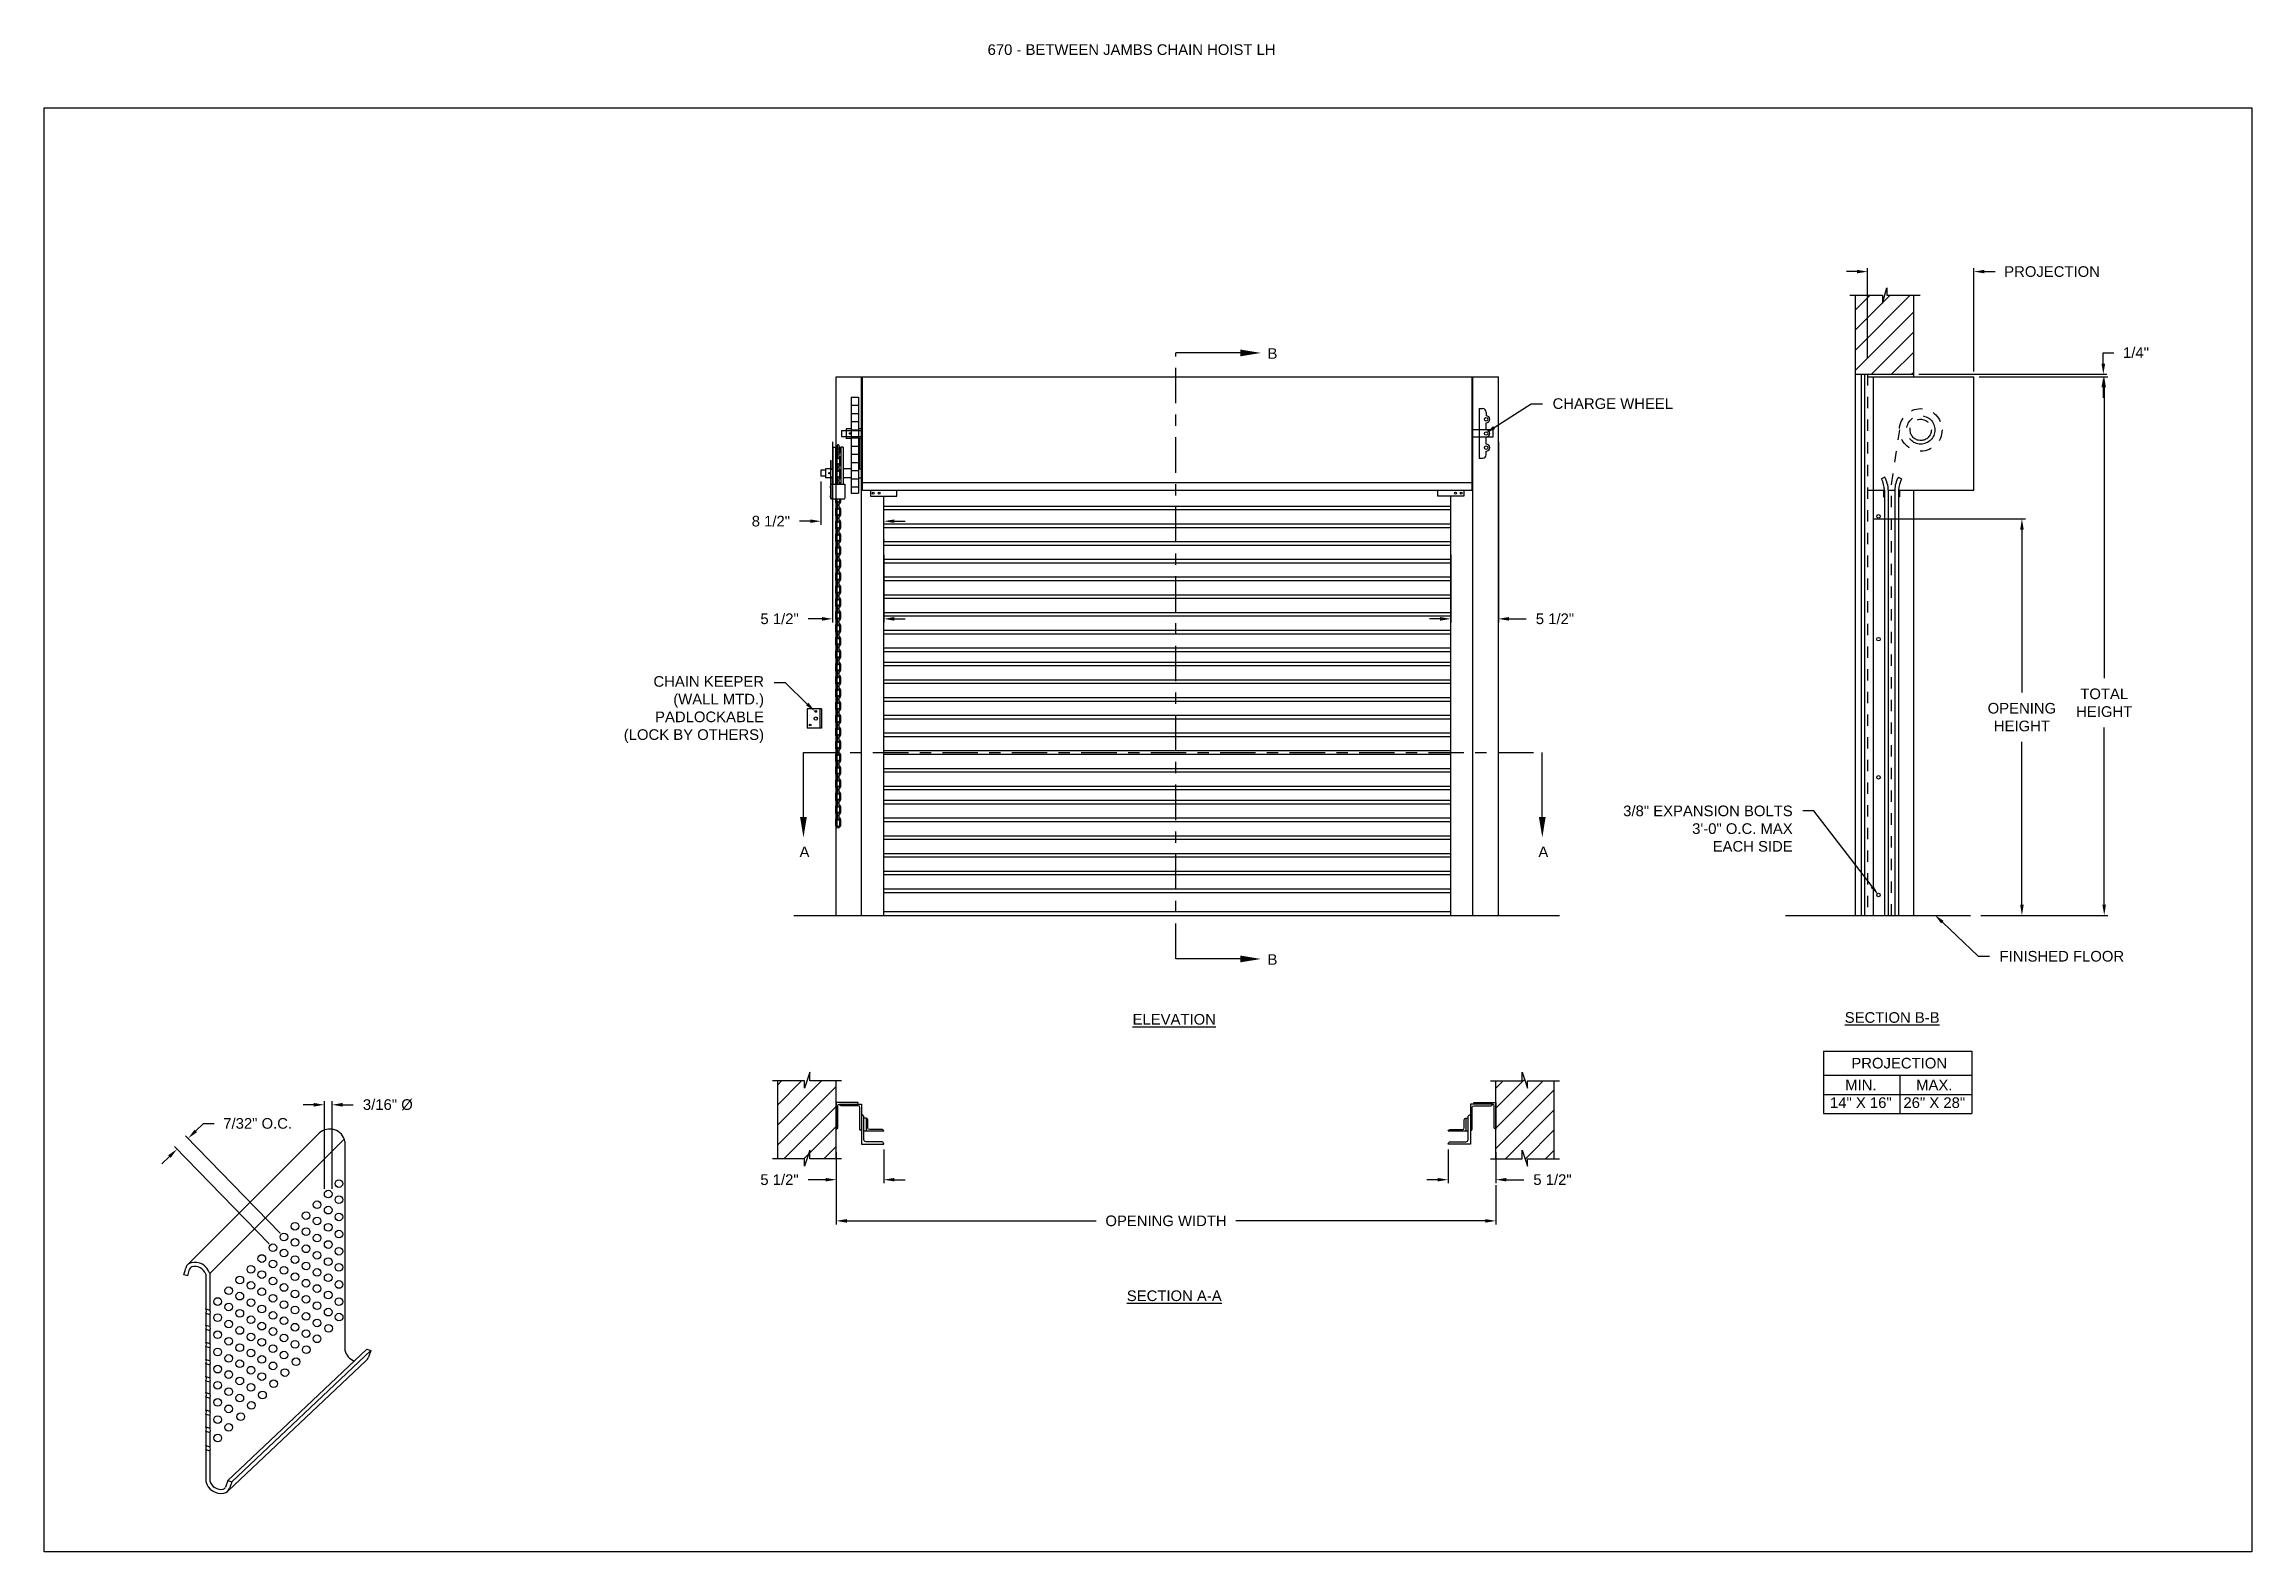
# Model space of a CAD drawing. Header units: inches. Extents: x 169.6 to 213.8, y 195 to 266.5.
# Drawn here: x 169.62 to 189.09, y 214.74 to 228.03 of the extents above; entities that cross this region are included whole.
import ezdxf
from ezdxf import colors
from ezdxf.entities.mleader import LeaderData, LeaderLine
from ezdxf.math import Vec2, Vec3

# ---------------------------------------------------------------- set-up
doc = ezdxf.new("R2010")
doc.units = ezdxf.units.IN
doc.header["$LTSCALE"] = 0.25
doc.header["$MEASUREMENT"] = 0
for name, pattern in [('CENTER', [2, 1.25, -0.25, 0.25, -0.25]), ('HIDDEN', [0.375, 0.25, -0.125]), ('HIDDEN2', [0.1875, 0.125, -0.0625])]:
    doc.linetypes.add(name, pattern=pattern)
for name, color, linetype in [('ANNOTATIONS', 1, 'Continuous'), ('CHAIN HOIST LH', 7, 'Continuous'), ('DETAILS', 4, 'Continuous'), ('SECTION CUTS', 6, 'CENTER')]:
    doc.layers.add(name, color=color, linetype=linetype)
doc.styles.add('ARIAL', font='arial.ttf', dxfattribs={"height": 0.09375})
doc.styles.get("Standard").update_dxf_attribs({"font": 'romans.shx'})
doc.dimstyles.new('STANDARD$0', dxfattribs={"dimtxt": 0.09375, "dimasz": 0.09375, "dimexe": 0.03125, "dimexo": 0.046875, "dimgap": 0.09, "dimtad": 0, "dimtih": 1, "dimtoh": 1, "dimdec": 4, "dimzin": 0, "dimdsep": 46, "dimtxsty": 'ARIAL', "dimcen": 0.09, "dimadec": 0, "dimazin": 0, "dimtfac": 1, "dimtdec": 4, "dimtofl": 0, "dimtmove": 0, "dimatfit": 1, "dimfxl": 1, "dimtolj": 1, "dimtzin": 0, "dimarcsym": 0})
pattern_1 = [(45, (-17.07342, -36.35663), (-0.08838835, 0.08838835), [])]

msp = doc.modelspace()

# ---------------------------------------------------------------- texts
at = {"layer": 'ANNOTATIONS', "insert": (177.94044, 228.02965), "char_height": 0.09375, "width": 4.6220629, "attachment_point": 1, "line_spacing_factor": 0.86134, "style": 'ARIAL'}
msp.add_mtext('670 - BETWEEN JAMBS CHAIN HOIST LH', dxfattribs=at)
at = {"layer": 'ANNOTATIONS', "char_height": 0.09375, "attachment_point": 2, "style": 'ARIAL'}
for s, insert, width in [('{\\LELEVATION}', (179.58646, 219.47864), 3.0834986), ('{\\LSECTION B-B}', (185.91787, 219.4946), 1.3823677), ('{\\LSECTION A-A}', (179.58646, 217.04081), 1.3823677)]:
    msp.add_mtext(s, dxfattribs=dict(at, insert=insert, width=width))
for s, width, insert in [('PROJECTION ', 1.7594917, (185.97994, 219.09186)), ('MIN.\\P14" X 16" ', 0.6711642, (185.64182, 218.89987)), ('MAX.\\P26" X 28"', 0.6567117, (186.28925, 218.89987))]:
    msp.add_mtext_dynamic_manual_height_columns(s, width=width, gutter_width=1.36268, heights=[0], dxfattribs=dict(at, insert=insert))
at = {"layer": 'SECTION CUTS', "style": 'ARIAL'}
for s, p in [('B', (180.40913, 225.25638)), ('A', (176.2818, 220.86169)), ('A', (182.79775, 220.86169)), ('B', (180.40913, 219.91218))]:
    msp.add_text(s, height=0.09375, dxfattribs=at).set_placement(p)

# ---------------------------------------------------------------- blocks, each defined once
blk = doc.blocks.new('*D23')
at = {"layer": 'ANNOTATIONS', "color": 0, "lineweight": -2, "transparency": 16777216}
for p, q in [((185.748, 223.845), (187.094, 223.845)), ((187.062, 223.751), (187.062, 222.314)), ((187.062, 220.442), (187.062, 221.879)), ((186.701, 220.348), (187.094, 220.348))]:
    blk.add_line(p, q, dxfattribs=at)
at = {"layer": 'ANNOTATIONS', "color": 0, "transparency": 16777216}
for points in [[(187.047, 223.751), (187.078, 223.751), (187.062, 223.845)], [(187.047, 220.442), (187.078, 220.442), (187.062, 220.348)]]:
    blk.add_solid(points, dxfattribs=at)
at = {"layer": 'defpoints', "color": 0, "transparency": 16777216}
for p in [(185.701, 223.845), (187.062, 223.845), (186.654, 220.348)]:
    blk.add_point(p, dxfattribs=at)
at = {"layer": 'ANNOTATIONS', "color": 0, "transparency": 16777216, "insert": (187.062, 222.096), "char_height": 0.09375, "attachment_point": 5, "style": 'ARIAL'}
blk.add_mtext('\\A1;OPENING \\PHEIGHT', dxfattribs=at)
blk = doc.blocks.new('*D24')
at = {"layer": 'ANNOTATIONS', "color": 0, "lineweight": -2, "transparency": 16777216}
for p, q in [((186.686, 225.098), (187.819, 225.098)), ((187.788, 225.004), (187.788, 222.441)), ((187.788, 220.442), (187.788, 222.006)), ((186.701, 220.348), (187.819, 220.348))]:
    blk.add_line(p, q, dxfattribs=at)
at = {"layer": 'ANNOTATIONS', "color": 0, "transparency": 16777216}
for points in [[(187.772, 225.004), (187.803, 225.004), (187.788, 225.098)], [(187.772, 220.442), (187.803, 220.442), (187.788, 220.348)]]:
    blk.add_solid(points, dxfattribs=at)
at = {"layer": 'defpoints', "color": 0, "transparency": 16777216}
for p in [(186.639, 225.098), (186.654, 220.348), (187.788, 220.348)]:
    blk.add_point(p, dxfattribs=at)
at = {"layer": 'ANNOTATIONS', "color": 0, "transparency": 16777216, "insert": (187.788, 222.223), "char_height": 0.0938, "attachment_point": 5, "style": 'ARIAL'}
blk.add_mtext('\\A1;TOTAL\\PHEIGHT', dxfattribs=at)
blk = doc.blocks.new('*D7')
at = {"layer": 'ANNOTATIONS', "color": 0, "lineweight": -2, "transparency": 16777216}
for p, q in [((185.701, 225.26), (185.701, 226.057)), ((186.639, 225.145), (186.639, 226.057)), ((185.607, 226.025), (185.514, 226.025)), ((186.732, 226.025), (186.826, 226.025))]:
    blk.add_line(p, q, dxfattribs=at)
at = {"layer": 'ANNOTATIONS', "color": 0, "transparency": 16777216}
for points in [[(185.607, 226.041), (185.607, 226.01), (185.701, 226.025)], [(186.732, 226.041), (186.732, 226.01), (186.639, 226.025)]]:
    blk.add_solid(points, dxfattribs=at)
at = {"layer": 'defpoints', "color": 0, "transparency": 16777216}
for p in [(186.639, 226.025), (185.701, 225.213), (186.639, 225.098)]:
    blk.add_point(p, dxfattribs=at)
at = {"layer": 'ANNOTATIONS', "color": 0, "transparency": 16777216, "insert": (187.328, 226.025), "char_height": 0.09375, "attachment_point": 5, "style": 'ARIAL'}
blk.add_mtext('\\A1;PROJECTION', dxfattribs=at)
blk = doc.blocks.new('*D8')
at = {"layer": 'ANNOTATIONS', "color": 0, "lineweight": -2, "transparency": 16777216}
for p, q in [((176.605, 218.26), (176.605, 217.986)), ((177.025, 218.285), (177.025, 217.986)), ((176.511, 218.017), (176.358, 218.017)), ((177.119, 218.017), (177.212, 218.017))]:
    blk.add_line(p, q, dxfattribs=at)
at = {"layer": 'ANNOTATIONS', "color": 0, "transparency": 16777216}
for points in [[(176.511, 218.033), (176.511, 218.002), (176.605, 218.017)], [(177.119, 218.033), (177.119, 218.002), (177.025, 218.017)]]:
    blk.add_solid(points, dxfattribs=at)
at = {"layer": 'defpoints', "color": 0, "transparency": 16777216}
for p in [(176.605, 218.307), (177.025, 218.332), (176.605, 218.017)]:
    blk.add_point(p, dxfattribs=at)
at = {"layer": 'ANNOTATIONS', "color": 0, "transparency": 16777216, "insert": (176.105, 218.017), "char_height": 0.0938, "attachment_point": 5, "style": 'ARIAL'}
blk.add_mtext('\\A1;5 1/2"', dxfattribs=at)
blk = doc.blocks.new('*D9')
at = {"layer": 'ANNOTATIONS', "color": 0, "lineweight": -2, "transparency": 16777216}
for p, q in [((187.78, 225.214), (187.78, 225.31)), ((187.78, 225.31), (187.874, 225.31)), ((186.154, 225.12), (187.811, 225.12)), ((186.686, 225.098), (187.811, 225.098)), ((187.78, 225.004), (187.78, 224.911))]:
    blk.add_line(p, q, dxfattribs=at)
at = {"layer": 'ANNOTATIONS', "color": 0, "transparency": 16777216}
for points in [[(187.764, 225.214), (187.796, 225.214), (187.78, 225.12)], [(187.764, 225.004), (187.796, 225.004), (187.78, 225.098)]]:
    blk.add_solid(points, dxfattribs=at)
at = {"layer": 'defpoints', "color": 0, "transparency": 16777216}
for p in [(186.107, 225.12), (186.639, 225.098), (187.78, 225.12)]:
    blk.add_point(p, dxfattribs=at)
at = {"layer": 'ANNOTATIONS', "color": 0, "transparency": 16777216, "insert": (188.068, 225.31), "char_height": 0.0938, "attachment_point": 5, "style": 'ARIAL'}
blk.add_mtext('\\A1;1/4"', dxfattribs=at)
blk = doc.blocks.new('*D10')
at = {"layer": 'ANNOTATIONS', "color": 0, "lineweight": -2, "transparency": 16777216}
for p, q in [((182.002, 218.285), (182.002, 217.986)), ((182.422, 218.26), (182.422, 217.986)), ((181.909, 218.017), (181.815, 218.017)), ((182.516, 218.017), (182.669, 218.017))]:
    blk.add_line(p, q, dxfattribs=at)
at = {"layer": 'ANNOTATIONS', "color": 0, "transparency": 16777216}
for points in [[(181.909, 218.033), (181.909, 218.002), (182.002, 218.017)], [(182.516, 218.033), (182.516, 218.002), (182.422, 218.017)]]:
    blk.add_solid(points, dxfattribs=at)
at = {"layer": 'defpoints', "color": 0, "transparency": 16777216}
for p in [(182.002, 218.332), (182.422, 218.307), (182.422, 218.017)]:
    blk.add_point(p, dxfattribs=at)
at = {"layer": 'ANNOTATIONS', "color": 0, "transparency": 16777216, "insert": (182.922, 218.017), "char_height": 0.0938, "attachment_point": 5, "style": 'ARIAL'}
blk.add_mtext('\\A1;5 1/2"', dxfattribs=at)
blk = doc.blocks.new('*D11')
at = {"layer": 'ANNOTATIONS', "color": 0, "lineweight": -2, "transparency": 16777216}
for p, q in [((176.572, 224.525), (176.572, 222.932)), ((177.025, 223.529), (177.025, 222.932)), ((176.479, 222.963), (176.359, 222.963)), ((177.119, 222.963), (177.212, 222.963))]:
    blk.add_line(p, q, dxfattribs=at)
at = {"layer": 'ANNOTATIONS', "color": 0, "transparency": 16777216}
for points in [[(176.479, 222.979), (176.479, 222.947), (176.572, 222.963)], [(177.119, 222.979), (177.119, 222.947), (177.025, 222.963)]]:
    blk.add_solid(points, dxfattribs=at)
at = {"layer": 'defpoints', "color": 0, "transparency": 16777216}
for p in [(176.572, 224.572), (177.025, 223.576), (176.572, 222.963)]:
    blk.add_point(p, dxfattribs=at)
at = {"layer": 'ANNOTATIONS', "color": 0, "transparency": 16777216, "insert": (176.106, 222.963), "char_height": 0.0938, "attachment_point": 5, "style": 'ARIAL'}
blk.add_mtext('\\A1;5 1/2"', dxfattribs=at)
blk = doc.blocks.new('*D12')
at = {"layer": 'ANNOTATIONS', "color": 0, "lineweight": -2, "transparency": 16777216}
for p, q in [((182.445, 224.525), (182.445, 222.932)), ((182.025, 223.529), (182.025, 222.932)), ((181.931, 222.963), (181.837, 222.963)), ((182.539, 222.963), (182.691, 222.963))]:
    blk.add_line(p, q, dxfattribs=at)
at = {"layer": 'ANNOTATIONS', "color": 0, "transparency": 16777216}
for points in [[(181.931, 222.979), (181.931, 222.947), (182.025, 222.963)], [(182.539, 222.979), (182.539, 222.947), (182.445, 222.963)]]:
    blk.add_solid(points, dxfattribs=at)
at = {"layer": 'defpoints', "color": 0, "transparency": 16777216}
for p in [(182.445, 224.572), (182.025, 223.576), (182.445, 222.963)]:
    blk.add_point(p, dxfattribs=at)
at = {"layer": 'ANNOTATIONS', "color": 0, "transparency": 16777216, "insert": (182.944, 222.963), "char_height": 0.0938, "attachment_point": 5, "style": 'ARIAL'}
blk.add_mtext('\\A1;5 1/2"', dxfattribs=at)
blk = doc.blocks.new('*D13')
at = {"layer": 'ANNOTATIONS', "color": 0, "lineweight": -2, "transparency": 16777216}
for p, q in [((176.605, 218.115), (176.605, 217.623)), ((182.422, 217.97), (182.422, 217.623)), ((176.699, 217.654), (178.897, 217.654)), ((182.329, 217.654), (180.13, 217.654))]:
    blk.add_line(p, q, dxfattribs=at)
at = {"layer": 'ANNOTATIONS', "color": 0, "transparency": 16777216}
for points in [[(176.699, 217.67), (176.699, 217.638), (176.605, 217.654)], [(182.329, 217.67), (182.329, 217.638), (182.422, 217.654)]]:
    blk.add_solid(points, dxfattribs=at)
at = {"layer": 'defpoints', "color": 0, "transparency": 16777216}
for p in [(176.605, 218.162), (182.422, 218.017), (182.422, 217.654)]:
    blk.add_point(p, dxfattribs=at)
at = {"layer": 'ANNOTATIONS', "color": 0, "transparency": 16777216, "insert": (179.514, 217.654), "char_height": 0.09375, "attachment_point": 5, "style": 'ARIAL'}
blk.add_mtext('\\A1;OPENING WIDTH', dxfattribs=at)
blk = doc.blocks.new('*D43')
at = {"layer": 'ANNOTATIONS', "color": 0, "lineweight": -2, "transparency": 16777216}
for p, q in [((176.47, 224.175), (176.47, 223.793)), ((176.376, 223.824), (176.282, 223.824)), ((177.025, 223.723), (177.025, 223.856)), ((177.119, 223.824), (177.212, 223.824))]:
    blk.add_line(p, q, dxfattribs=at)
at = {"layer": 'ANNOTATIONS', "color": 0, "transparency": 16777216}
for points in [[(176.376, 223.84), (176.376, 223.809), (176.47, 223.824)], [(177.119, 223.84), (177.119, 223.809), (177.025, 223.824)]]:
    blk.add_solid(points, dxfattribs=at)
at = {"layer": 'defpoints', "color": 0, "transparency": 16777216}
for p in [(176.47, 224.221), (176.47, 223.824), (177.025, 223.676)]:
    blk.add_point(p, dxfattribs=at)
at = {"layer": 'ANNOTATIONS', "color": 0, "transparency": 16777216, "insert": (176.029, 223.824), "char_height": 0.0938, "attachment_point": 5, "style": 'ARIAL'}
blk.add_mtext('\\A1;8 1/2"', dxfattribs=at)
blk = doc.blocks.new('*D92')
at = {"layer": 'ANNOTATIONS', "color": 0, "lineweight": -2, "transparency": 16777216}
for p, q in [((171.997, 218.678), (171.904, 218.678)), ((172.091, 217.938), (172.091, 218.709)), ((172.159, 217.938), (172.159, 218.709)), ((172.252, 218.678), (172.346, 218.678))]:
    blk.add_line(p, q, dxfattribs=at)
at = {"layer": 'ANNOTATIONS', "color": 0, "transparency": 16777216}
for points in [[(171.997, 218.694), (171.997, 218.662), (172.091, 218.678)], [(172.252, 218.694), (172.252, 218.662), (172.159, 218.678)]]:
    blk.add_solid(points, dxfattribs=at)
at = {"layer": 'defpoints', "color": 0, "transparency": 16777216}
for p in [(172.159, 218.678), (172.091, 217.891), (172.159, 217.891)]:
    blk.add_point(p, dxfattribs=at)
at = {"layer": 'ANNOTATIONS', "color": 0, "transparency": 16777216, "insert": (172.651, 218.678), "char_height": 0.09375, "attachment_point": 5, "style": 'ARIAL'}
blk.add_mtext('\\A1;3/16" %%C', dxfattribs=at)
blk = doc.blocks.new('*D93')
at = {"layer": 'ANNOTATIONS', "color": 0, "lineweight": -2, "transparency": 16777216}
for p, q in [((170.957, 218.447), (171.024, 218.513)), ((171.024, 218.513), (171.118, 218.513)), ((171.605, 217.451), (170.77, 218.31)), ((171.702, 217.545), (170.868, 218.404)), ((170.725, 218.222), (170.658, 218.157))]:
    blk.add_line(p, q, dxfattribs=at)
at = {"layer": 'ANNOTATIONS', "color": 0, "transparency": 16777216}
for points in [[(170.946, 218.458), (170.968, 218.436), (170.89, 218.382)], [(170.714, 218.233), (170.736, 218.211), (170.792, 218.287)]]:
    blk.add_solid(points, dxfattribs=at)
at = {"layer": 'defpoints', "color": 0, "transparency": 16777216}
for p in [(170.89, 218.382), (171.735, 217.512), (171.637, 217.417)]:
    blk.add_point(p, dxfattribs=at)
at = {"layer": 'ANNOTATIONS', "color": 0, "transparency": 16777216, "insert": (171.503, 218.513), "char_height": 0.09375, "width": 0.88829, "attachment_point": 5, "style": 'ARIAL'}
blk.add_mtext('\\A1;7/32" O.C.', dxfattribs=at)

# ---------------------------------------------------------------- dimensions: what is measured, and where the dimension line sits
at = {"layer": 'ANNOTATIONS'}
for base, p1, p2, text, picture, middle in [((186.63869, 226.02532), (185.70119, 225.21315), (186.63869, 225.0981), 'PROJECTION', '*D7', (187.3278, 226.02532)), ((182.44491, 222.9629), (182.02484, 223.57628), (182.44491, 224.57215), '5 1/2"', '*D12', (182.9437, 222.9629)), ((172.15866, 218.67798), (172.09102, 217.89066), (172.15866, 217.89066), '3/16" %%C', '*D92', (172.65081, 218.67798)), ((182.42241, 218.01734), (182.00234, 218.33176), (182.42241, 218.30663), '5 1/2"', '*D10', (182.92241, 218.01734)), ((182.42241, 217.65388), (176.60477, 218.162), (182.42241, 218.01734), 'OPENING WIDTH', '*D13', (179.51359, 217.65388))]:
    dim = msp.add_linear_dim(base=base, p1=p1, p2=p2, text=text, dimstyle='STANDARD$0', dxfattribs=at)
    dim.commit()
    dim.dimension.update_dxf_attribs({"geometry": picture, "text_midpoint": middle, "dimtype": 160})
for base, p1, p2, angle, text, picture, middle in [((187.77994, 225.12032), (186.63869, 225.0981), (186.10744, 225.12032), 90, '1/4"', '*D9', (188.06777, 225.30961)), ((187.78775, 220.3481), (186.63869, 225.0981), (186.65431, 220.3481), 90, 'TOTAL\\PHEIGHT', '*D24', (187.78775, 222.2231)), ((176.57241, 222.9629), (177.02484, 223.57628), (176.57241, 224.57215), 180, '5 1/2"', '*D11', (176.10598, 222.9629)), ((176.46974, 223.82442), (177.02484, 223.67628), (176.46974, 224.22146), 180, '8 1/2"', '*D43', (176.02907, 223.82442)), ((176.60477, 218.01734), (177.02484, 218.33176), (176.60477, 218.30663), 180, '5 1/2"', '*D8', (176.10477, 218.01734))]:
    dim = msp.add_linear_dim(base=base, p1=p1, p2=p2, angle=angle, text=text, dimstyle='STANDARD$0', dxfattribs=at)
    dim.commit()
    dim.dimension.update_dxf_attribs({"geometry": picture, "text_midpoint": middle, "dimtype": 160})
dim = msp.add_linear_dim(base=(187.06226, 223.84474), p1=(186.65431, 220.3481), p2=(185.70119, 223.84474), angle=90, text='OPENING \\PHEIGHT', dimstyle='STANDARD$0', dxfattribs=at)
dim.commit()
dim.dimension.update_dxf_attribs({"geometry": '*D23', "text_midpoint": (187.06226, 222.09642)})
dim = msp.add_aligned_dim(p1=(171.63717, 217.41696), p2=(171.73472, 217.5117), distance=1.21302, text='7/32" O.C.', dimstyle='STANDARD$0', dxfattribs=at)
dim.commit()
dim.dimension.update_dxf_attribs({"geometry": '*D93', "text_midpoint": (171.50263, 218.51254)})

# ---------------------------------------------------------------- hatches: boundary and pattern name
at = {"layer": 'CHAIN HOIST LH', "linetype": 'Continuous'}
h = msp.add_hatch(dxfattribs=at)
h.set_pattern_fill('ANSI31', color=256, style=0)
h.set_pattern_definition([(45, (-16.52207, -36.35663), (-0.08838835, 0.08838835), [])])
h.paths.add_polyline_path([(186.10744, 225.08153), (186.10744, 225.81612), (185.87094, 225.81612), (185.87094, 225.88078), (185.83253, 225.74742), (185.83253, 225.81612), (185.59181, 225.81612), (185.59181, 225.26582)])
h.paths.add_polyline_path([(185.59181, 225.26582), (185.59181, 225.12032), (186.10744, 225.12032), (186.10744, 225.06776), (186.10744, 225.08153)])
at = {"layer": 'CHAIN HOIST LH'}
h = msp.add_hatch(dxfattribs=at)
h.set_pattern_fill('ANSI31', color=256, style=0)
h.set_pattern_definition(pattern_1)
h.paths.add_polyline_path([(176.32635, 218.82445), (176.32635, 218.88856), (176.08914, 218.88856), (176.08914, 218.20106), (176.32635, 218.20106), (176.32635, 218.13695), (176.37325, 218.27902), (176.37325, 218.20106), (176.60477, 218.20106), (176.60477, 218.88856), (176.37325, 218.88856), (176.37325, 218.96652)])
h = msp.add_hatch(dxfattribs=at)
h.set_pattern_fill('ANSI31', color=256, style=0)
h.set_pattern_definition(pattern_1)
h.paths.add_polyline_path([(182.70083, 218.82445), (182.70083, 218.88856), (182.93803, 218.88856), (182.93803, 218.20106), (182.70083, 218.20106), (182.70083, 218.13695), (182.65393, 218.27902), (182.65393, 218.20106), (182.42241, 218.20106), (182.42241, 218.88856), (182.65393, 218.88856), (182.65393, 218.96652)])

# ---------------------------------------------------------------- linework, layer by layer
at = {"layer": 'ANNOTATIONS'}
for p, q in [((185.31125, 219.15129), (185.31125, 218.59992)), ((185.31125, 219.15129), (186.61902, 219.15129)), ((186.61902, 219.15129), (186.61902, 218.59992)), ((185.31125, 218.93982), (186.61902, 218.93982)), ((185.9841, 218.93982), (185.9841, 218.59992)), ((185.31125, 218.76987), (186.61902, 218.76987)), ((185.31125, 218.59992), (186.61902, 218.59992))]:
    msp.add_line(p, q, dxfattribs=at)
at = {"layer": 'CHAIN HOIST LH', "linetype": 'Continuous'}
for p, q in [((185.83253, 225.74742), (185.87094, 225.88078)), ((185.87094, 225.88078), (185.87094, 225.81612)), ((185.54543, 225.81612), (185.83253, 225.81612)), ((185.59181, 225.81612), (185.59181, 220.3481)), ((185.83253, 225.81612), (185.83253, 225.74742)), ((185.87094, 225.81612), (186.16613, 225.81612)), ((186.10744, 225.0981), (186.10744, 225.81612)), ((176.60477, 220.3481), (176.60477, 225.0981)), ((176.60477, 225.0981), (182.44491, 225.0981)), ((176.82946, 220.3481), (176.82946, 225.0981)), ((176.83734, 224.0981), (176.83734, 225.0981)), ((182.21234, 224.0981), (182.21234, 225.0981)), ((182.22022, 220.3481), (182.22022, 225.0981)), ((182.44491, 220.3481), (182.44491, 225.0981)), ((185.59181, 225.12032), (186.10744, 225.12032)), ((185.64571, 225.12032), (185.64571, 220.3481)), ((185.67341, 225.12032), (185.67341, 220.3481)), ((185.70119, 225.0981), (186.63869, 225.0981)), ((185.75396, 224.0981), (185.75396, 225.0981)), ((186.63869, 224.0981), (186.63869, 225.0981)), ((182.27484, 224.81685), (182.27484, 224.37935)), ((182.27484, 224.81685), (182.30609, 224.81685)), ((182.33734, 224.7856), (182.33734, 224.75435)), ((182.33734, 224.62935), (182.33734, 224.69185)), ((176.8139, 224.28672), (176.8139, 224.55458)), ((182.39984, 224.62935), (182.21234, 224.62935)), ((182.21234, 224.56685), (182.39984, 224.56685)), ((182.33734, 224.50435), (182.33734, 224.56685)), ((182.39984, 224.56685), (182.39984, 224.62935)), ((182.27484, 224.37935), (182.30609, 224.37935)), ((182.33734, 224.4106), (182.33734, 224.44185)), ((182.21234, 224.16391), (176.83734, 224.16391)), ((185.85171, 224.21369), (185.8228, 224.19671)), ((185.97254, 224.21369), (186.00145, 224.19671)), ((176.83734, 224.0981), (182.21234, 224.0981)), ((176.90798, 224.0981), (176.90798, 224.04568)), ((176.90798, 224.04568), (177.13878, 224.04568)), ((177.02484, 220.3481), (177.02484, 224.04568)), ((177.13878, 224.04568), (177.13878, 224.0981)), ((181.91089, 224.04568), (181.91089, 224.0981)), ((182.1417, 224.04568), (181.91089, 224.04568)), ((182.02484, 220.3481), (182.02484, 224.04568)), ((182.1417, 224.0981), (182.1417, 224.04568)), ((185.70119, 224.0981), (185.84963, 224.0981)), ((185.75152, 224.0981), (185.75152, 220.3481)), ((185.84181, 224.0981), (185.84181, 224.0396)), ((185.84181, 224.0396), (185.84963, 224.0396)), ((185.84963, 224.0981), (185.84963, 220.3481)), ((185.88315, 224.0981), (185.9411, 224.0981)), ((185.88315, 224.0981), (185.88315, 220.3481)), ((185.9411, 224.0981), (185.9411, 220.3481)), ((185.97463, 224.0981), (186.63869, 224.0981)), ((185.97463, 224.0981), (185.97463, 220.3481)), ((185.98244, 224.0396), (185.97463, 224.0396)), ((185.98244, 224.0981), (185.98244, 224.0396)), ((186.10744, 220.3481), (186.10744, 224.0981)), ((176.35026, 222.17013), (176.35026, 221.99826)), ((176.47526, 222.17013), (176.35026, 222.17013)), ((176.45964, 222.17013), (176.45964, 221.99826)), ((176.47526, 222.17013), (176.47526, 221.99826)), ((176.47526, 221.99826), (176.35026, 221.99826)), ((184.97621, 220.3481), (186.60744, 220.3481)), ((176.32635, 218.88856), (176.04227, 218.88856)), ((176.37325, 218.96652), (176.32635, 218.82445)), ((176.32635, 218.82445), (176.32635, 218.88856)), ((176.37325, 218.88856), (176.37325, 218.96652)), ((176.65164, 218.88856), (176.37325, 218.88856)), ((182.37553, 218.88856), (182.65393, 218.88856)), ((182.65393, 218.88856), (182.65393, 218.96652)), ((182.65393, 218.96652), (182.70083, 218.82445)), ((182.70083, 218.82445), (182.70083, 218.88856)), ((182.70083, 218.88856), (182.98491, 218.88856)), ((176.82946, 218.68345), (176.82946, 218.33176)), ((182.19772, 218.68345), (182.19772, 218.33176)), ((176.86853, 218.56132), (176.849, 218.56132)), ((182.15864, 218.56132), (182.17818, 218.56132)), ((176.37325, 218.27902), (176.32635, 218.13695)), ((176.37325, 218.20106), (176.37325, 218.27902)), ((176.82946, 218.44899), (176.82946, 218.44899)), ((177.02484, 218.44409), (176.849, 218.44409)), ((177.02484, 218.44409), (177.02484, 218.44409)), ((182.00234, 218.44409), (182.00234, 218.44409)), ((182.19772, 218.44899), (182.19772, 218.44899)), ((182.65393, 218.20106), (182.65393, 218.27902)), ((182.65393, 218.27902), (182.70083, 218.13695)), ((176.32635, 218.20106), (176.04227, 218.20106)), ((176.32635, 218.13695), (176.32635, 218.20106)), ((176.65164, 218.20106), (176.37325, 218.20106)), ((182.37553, 218.20106), (182.65393, 218.20106)), ((182.70083, 218.20106), (182.98491, 218.20106)), ((182.70083, 218.13695), (182.70083, 218.20106))]:
    msp.add_line(p, q, dxfattribs=at)
at = {"layer": 'CHAIN HOIST LH', "linetype": 'HIDDEN2'}
msp.add_line((185.70119, 225.12032), (185.70119, 220.3481), dxfattribs=at)
at = {"layer": 'CHAIN HOIST LH'}
for p, q in [((176.73819, 224.91858), (176.73819, 224.07054)), ((176.73819, 224.91858), (176.80039, 224.91858)), ((176.80039, 224.91858), (176.80039, 224.07054)), ((176.73819, 224.84697), (176.80039, 224.84697)), ((176.73819, 224.77497), (176.80039, 224.77497)), ((176.73819, 224.70297), (176.80039, 224.70297)), ((176.61619, 224.46443), (176.61619, 224.49418)), ((176.62729, 224.49418), (176.62729, 224.46443)), ((176.65214, 224.62405), (176.83734, 224.62405)), ((176.65214, 224.62405), (176.65214, 224.57215)), ((176.65214, 224.57215), (176.83734, 224.57215)), ((176.69449, 224.63741), (176.69449, 224.55458)), ((176.73819, 224.63741), (176.69449, 224.63741)), ((176.73819, 224.55458), (176.69449, 224.55458)), ((176.73819, 224.63097), (176.80039, 224.63097)), ((176.73819, 224.55897), (176.80039, 224.55897)), ((176.83734, 224.63741), (176.80039, 224.63741)), ((176.83734, 224.55458), (176.80039, 224.55458)), ((176.5558, 224.35865), (176.56025, 224.35865)), ((176.5558, 224.35865), (176.5558, 224.02564)), ((176.56025, 224.29001), (176.56025, 224.35865)), ((176.5769, 224.47661), (176.59882, 224.47661)), ((176.5769, 224.47661), (176.5769, 224.15042)), ((176.59882, 224.47661), (176.59882, 224.15042)), ((176.60992, 224.45184), (176.59882, 224.45184)), ((176.60992, 224.45094), (176.59882, 224.45094)), ((176.60992, 224.35889), (176.59882, 224.35889)), ((176.60992, 224.358), (176.59882, 224.358)), ((176.60992, 224.46067), (176.60992, 224.44442)), ((176.60992, 224.37672), (176.60992, 224.35889)), ((176.60992, 224.358), (176.60992, 224.3303)), ((176.61619, 224.41271), (176.61619, 224.43909)), ((176.62729, 224.41271), (176.61619, 224.41271)), ((176.61619, 224.38205), (176.61619, 224.41181)), ((176.62729, 224.41181), (176.61619, 224.41181)), ((176.61619, 224.26793), (176.61619, 224.32497)), ((176.62729, 224.30098), (176.61619, 224.30098)), ((176.62729, 224.30008), (176.61619, 224.30008)), ((176.62729, 224.43909), (176.62729, 224.41271)), ((176.62729, 224.41181), (176.62729, 224.38205)), ((176.62729, 224.32497), (176.62729, 224.26793)), ((176.63357, 224.46067), (176.63357, 224.44442)), ((176.63357, 224.37672), (176.63357, 224.3303)), ((176.64466, 224.47661), (176.64466, 224.15042)), ((176.66659, 224.47661), (176.64466, 224.47661)), ((176.66659, 224.47661), (176.66659, 224.15042)), ((176.73819, 224.48697), (176.80039, 224.48697)), ((176.73819, 224.41497), (176.80039, 224.41497)), ((176.73819, 224.34297), (176.80039, 224.34297)), ((176.46974, 224.27336), (176.46974, 224.22146)), ((176.51209, 224.27336), (176.46974, 224.27336)), ((176.51209, 224.22146), (176.46974, 224.22146)), ((176.51209, 224.28672), (176.51209, 224.2081)), ((176.5558, 224.28672), (176.51209, 224.28672)), ((176.5558, 224.2081), (176.51209, 224.2081)), ((176.56025, 224.02797), (176.56025, 224.20481)), ((176.56025, 224.15042), (176.68057, 224.15042)), ((176.57, 224.28026), (176.5769, 224.28026)), ((176.57, 224.21456), (176.5769, 224.21456)), ((176.60992, 224.24477), (176.59882, 224.24477)), ((176.60992, 224.24387), (176.59882, 224.24387)), ((176.60992, 224.2626), (176.60992, 224.24477)), ((176.60992, 224.24387), (176.60992, 224.21618)), ((176.61619, 224.18446), (176.61619, 224.21085)), ((176.62729, 224.18446), (176.61619, 224.18446)), ((176.61619, 224.15381), (176.61619, 224.18356)), ((176.62729, 224.18356), (176.61619, 224.18356)), ((176.62729, 224.21085), (176.62729, 224.18446)), ((176.62729, 224.18356), (176.62729, 224.15381)), ((176.63357, 224.2626), (176.63357, 224.21618)), ((176.73819, 224.28672), (176.66659, 224.28672)), ((176.73819, 224.2081), (176.66659, 224.2081)), ((176.68057, 224.15042), (176.68057, 224.02797)), ((176.73819, 224.27097), (176.80039, 224.27097)), ((176.73819, 224.19897), (176.80039, 224.19897)), ((176.73819, 224.12697), (176.80039, 224.12697)), ((176.80039, 224.28672), (176.83734, 224.28672)), ((176.80039, 224.2081), (176.83734, 224.2081)), ((176.5558, 224.02564), (176.56025, 224.02564)), ((176.56025, 224.0274), (176.56025, 224.02564)), ((176.67082, 224.01822), (176.57, 224.01822)), ((176.59882, 224.01822), (176.59882, 223.99684)), ((176.59882, 223.92914), (176.59882, 223.91131)), ((176.60992, 223.91131), (176.59882, 223.91131)), ((176.59882, 223.91041), (176.59882, 223.88271)), ((176.60992, 223.91041), (176.59882, 223.91041)), ((176.60992, 224.01822), (176.60992, 223.99684)), ((176.60992, 223.92914), (176.60992, 223.91131)), ((176.60992, 223.91041), (176.60992, 223.88271)), ((176.61619, 223.96512), (176.61619, 223.9915)), ((176.62729, 223.96512), (176.61619, 223.96512)), ((176.62729, 223.96422), (176.61619, 223.96422)), ((176.61619, 223.93447), (176.61619, 223.96422)), ((176.62729, 223.9915), (176.62729, 223.96512)), ((176.62729, 223.96422), (176.62729, 223.93447)), ((176.63357, 224.01822), (176.63357, 223.99684)), ((176.63357, 223.92914), (176.63357, 223.88271)), ((176.64466, 223.99684), (176.64466, 224.01822)), ((176.64466, 223.88271), (176.64466, 223.92914)), ((176.73819, 224.07054), (176.80039, 224.07054)), ((176.59882, 223.81501), (176.59882, 223.79719)), ((176.60992, 223.79719), (176.59882, 223.79719)), ((176.59882, 223.79629), (176.59882, 223.76859)), ((176.60992, 223.79629), (176.59882, 223.79629)), ((176.60992, 223.81501), (176.60992, 223.79719)), ((176.60992, 223.79629), (176.60992, 223.76859)), ((176.61619, 223.851), (176.61619, 223.87738)), ((176.62729, 223.851), (176.61619, 223.851)), ((176.62729, 223.8501), (176.61619, 223.8501)), ((176.61619, 223.82034), (176.61619, 223.8501)), ((176.61619, 223.73688), (176.61619, 223.76326)), ((176.62729, 223.73688), (176.61619, 223.73688)), ((176.61619, 223.70622), (176.61619, 223.73598)), ((176.62729, 223.73598), (176.61619, 223.73598)), ((176.62729, 223.87738), (176.62729, 223.851)), ((176.62729, 223.8501), (176.62729, 223.82034)), ((176.62729, 223.76326), (176.62729, 223.73688)), ((176.62729, 223.73598), (176.62729, 223.70622)), ((176.63357, 223.81501), (176.63357, 223.76859)), ((176.64466, 223.76859), (176.64466, 223.81501)), ((176.59882, 223.70089), (176.59882, 223.68307)), ((176.60992, 223.68307), (176.59882, 223.68307)), ((176.59882, 223.68217), (176.59882, 223.65447)), ((176.60992, 223.68217), (176.59882, 223.68217)), ((176.59882, 223.58677), (176.59882, 223.56894)), ((176.60992, 223.56894), (176.59882, 223.56894)), ((176.60992, 223.56804), (176.59882, 223.56804)), ((176.59882, 223.56804), (176.59882, 223.54035)), ((176.60992, 223.70089), (176.60992, 223.68307)), ((176.60992, 223.68217), (176.60992, 223.65447)), ((176.60992, 223.58677), (176.60992, 223.56894)), ((176.60992, 223.56804), (176.60992, 223.54035)), ((176.61619, 223.62276), (176.61619, 223.64914)), ((176.62729, 223.62276), (176.61619, 223.62276)), ((176.62729, 223.62186), (176.61619, 223.62186)), ((176.61619, 223.5921), (176.61619, 223.62186)), ((176.61619, 223.50863), (176.61619, 223.53502)), ((176.62729, 223.64914), (176.62729, 223.62276)), ((176.62729, 223.62186), (176.62729, 223.5921)), ((176.62729, 223.53502), (176.62729, 223.50863)), ((176.63357, 223.70089), (176.63357, 223.65447)), ((176.63357, 223.58677), (176.63357, 223.54035)), ((176.64466, 223.65447), (176.64466, 223.70089)), ((176.64466, 223.54035), (176.64466, 223.58677)), ((176.59882, 223.47265), (176.59882, 223.45482)), ((176.60992, 223.45482), (176.59882, 223.45482)), ((176.60992, 223.45392), (176.59882, 223.45392)), ((176.59882, 223.45392), (176.59882, 223.42623)), ((176.59882, 223.35853), (176.59882, 223.3407)), ((176.60992, 223.3407), (176.59882, 223.3407)), ((176.60992, 223.3398), (176.59882, 223.3398)), ((176.59882, 223.3398), (176.59882, 223.3121)), ((176.60992, 223.47265), (176.60992, 223.45482)), ((176.60992, 223.45392), (176.60992, 223.42623)), ((176.60992, 223.35853), (176.60992, 223.3407)), ((176.60992, 223.3398), (176.60992, 223.3121)), ((176.62729, 223.50863), (176.61619, 223.50863)), ((176.61619, 223.47798), (176.61619, 223.50773)), ((176.62729, 223.50773), (176.61619, 223.50773)), ((176.61619, 223.39451), (176.61619, 223.42089)), ((176.62729, 223.39451), (176.61619, 223.39451)), ((176.61619, 223.36386), (176.61619, 223.39361)), ((176.62729, 223.39361), (176.61619, 223.39361)), ((176.62729, 223.50773), (176.62729, 223.47798)), ((176.62729, 223.42089), (176.62729, 223.39451)), ((176.62729, 223.39361), (176.62729, 223.36386)), ((176.63357, 223.47265), (176.63357, 223.42623)), ((176.63357, 223.35853), (176.63357, 223.3121)), ((176.64466, 223.42623), (176.64466, 223.47265)), ((176.64466, 223.3121), (176.64466, 223.35853)), ((176.59882, 223.2444), (176.59882, 223.22658)), ((176.60992, 223.22658), (176.59882, 223.22658)), ((176.60992, 223.22568), (176.59882, 223.22568)), ((176.59882, 223.22568), (176.59882, 223.19798)), ((176.59882, 223.13028), (176.59882, 223.11246)), ((176.60992, 223.2444), (176.60992, 223.22658)), ((176.60992, 223.22568), (176.60992, 223.19798)), ((176.60992, 223.13028), (176.60992, 223.11246)), ((176.61619, 223.28039), (176.61619, 223.30677)), ((176.62729, 223.28039), (176.61619, 223.28039)), ((176.62729, 223.27949), (176.61619, 223.27949)), ((176.61619, 223.24974), (176.61619, 223.27949)), ((176.61619, 223.16627), (176.61619, 223.19265)), ((176.62729, 223.16627), (176.61619, 223.16627)), ((176.61619, 223.13561), (176.61619, 223.16537)), ((176.62729, 223.16537), (176.61619, 223.16537)), ((176.62729, 223.30677), (176.62729, 223.28039)), ((176.62729, 223.27949), (176.62729, 223.24974)), ((176.62729, 223.19265), (176.62729, 223.16627)), ((176.62729, 223.16537), (176.62729, 223.13561)), ((176.63357, 223.2444), (176.63357, 223.19798)), ((176.63357, 223.13028), (176.63357, 223.08386)), ((176.64466, 223.19798), (176.64466, 223.2444)), ((176.64466, 223.08386), (176.64466, 223.13028)), ((176.60992, 223.11246), (176.59882, 223.11246)), ((176.59882, 223.11156), (176.59882, 223.08386)), ((176.60992, 223.11156), (176.59882, 223.11156)), ((176.59882, 223.01616), (176.59882, 222.99833)), ((176.60992, 222.99833), (176.59882, 222.99833)), ((176.59882, 222.99744), (176.59882, 222.96974)), ((176.60992, 222.99744), (176.59882, 222.99744)), ((176.60992, 223.11156), (176.60992, 223.08386)), ((176.60992, 223.01616), (176.60992, 222.99833)), ((176.60992, 222.99744), (176.60992, 222.96974)), ((176.61619, 223.05215), (176.61619, 223.07853)), ((176.62729, 223.05215), (176.61619, 223.05215)), ((176.62729, 223.05125), (176.61619, 223.05125)), ((176.61619, 223.02149), (176.61619, 223.05125)), ((176.61619, 222.93802), (176.61619, 222.96441)), ((176.62729, 222.93802), (176.61619, 222.93802)), ((176.62729, 222.93713), (176.61619, 222.93713)), ((176.61619, 222.90737), (176.61619, 222.93713)), ((176.62729, 223.07853), (176.62729, 223.05215)), ((176.62729, 223.05125), (176.62729, 223.02149)), ((176.62729, 222.96441), (176.62729, 222.93802)), ((176.62729, 222.93713), (176.62729, 222.90737)), ((176.63357, 223.01616), (176.63357, 222.96974)), ((176.64466, 222.96974), (176.64466, 223.01616)), ((176.59882, 222.90204), (176.59882, 222.88421)), ((176.60992, 222.88421), (176.59882, 222.88421)), ((176.59882, 222.88331), (176.59882, 222.85562)), ((176.60992, 222.88331), (176.59882, 222.88331)), ((176.59882, 222.78792), (176.59882, 222.77009)), ((176.60992, 222.77009), (176.59882, 222.77009)), ((176.59882, 222.76919), (176.59882, 222.74149)), ((176.60992, 222.76919), (176.59882, 222.76919)), ((176.60992, 222.90204), (176.60992, 222.88421)), ((176.60992, 222.88331), (176.60992, 222.85562)), ((176.60992, 222.78792), (176.60992, 222.77009)), ((176.60992, 222.76919), (176.60992, 222.74149)), ((176.61619, 222.8239), (176.61619, 222.85029)), ((176.62729, 222.8239), (176.61619, 222.8239)), ((176.61619, 222.79325), (176.61619, 222.823)), ((176.62729, 222.823), (176.61619, 222.823)), ((176.61619, 222.70978), (176.61619, 222.73616)), ((176.62729, 222.85029), (176.62729, 222.8239)), ((176.62729, 222.823), (176.62729, 222.79325)), ((176.62729, 222.73616), (176.62729, 222.70978)), ((176.63357, 222.90204), (176.63357, 222.85562)), ((176.63357, 222.78792), (176.63357, 222.74149)), ((176.64466, 222.85562), (176.64466, 222.90204)), ((176.64466, 222.74149), (176.64466, 222.78792)), ((176.59882, 222.6738), (176.59882, 222.65597)), ((176.60992, 222.65597), (176.59882, 222.65597)), ((176.59882, 222.65507), (176.59882, 222.62737)), ((176.60992, 222.65507), (176.59882, 222.65507)), ((176.59882, 222.55967), (176.59882, 222.54185)), ((176.60992, 222.54185), (176.59882, 222.54185)), ((176.59882, 222.54095), (176.59882, 222.51325)), ((176.60992, 222.54095), (176.59882, 222.54095)), ((176.60992, 222.6738), (176.60992, 222.65597)), ((176.60992, 222.65507), (176.60992, 222.62737)), ((176.60992, 222.55967), (176.60992, 222.54185)), ((176.60992, 222.54095), (176.60992, 222.51325)), ((176.62729, 222.70978), (176.61619, 222.70978)), ((176.62729, 222.70888), (176.61619, 222.70888)), ((176.61619, 222.67913), (176.61619, 222.70888)), ((176.61619, 222.59566), (176.61619, 222.62204)), ((176.62729, 222.59566), (176.61619, 222.59566)), ((176.62729, 222.59476), (176.61619, 222.59476)), ((176.61619, 222.565), (176.61619, 222.59476)), ((176.62729, 222.70888), (176.62729, 222.67913)), ((176.62729, 222.62204), (176.62729, 222.59566)), ((176.62729, 222.59476), (176.62729, 222.565)), ((176.63357, 222.6738), (176.63357, 222.62737)), ((176.63357, 222.55967), (176.63357, 222.51325)), ((176.64466, 222.62737), (176.64466, 222.6738)), ((176.64466, 222.51325), (176.64466, 222.55967)), ((176.59882, 222.44555), (176.59882, 222.42772)), ((176.60992, 222.42772), (176.59882, 222.42772)), ((176.59882, 222.42683), (176.59882, 222.39913)), ((176.60992, 222.42683), (176.59882, 222.42683)), ((176.60992, 222.44555), (176.60992, 222.42772)), ((176.60992, 222.42683), (176.60992, 222.39913)), ((176.61619, 222.48154), (176.61619, 222.50792)), ((176.62729, 222.48154), (176.61619, 222.48154)), ((176.61619, 222.45088), (176.61619, 222.48064)), ((176.62729, 222.48064), (176.61619, 222.48064)), ((176.61619, 222.36741), (176.61619, 222.3938)), ((176.62729, 222.36741), (176.61619, 222.36741)), ((176.62729, 222.36652), (176.61619, 222.36652)), ((176.61619, 222.33676), (176.61619, 222.36652)), ((176.62729, 222.50792), (176.62729, 222.48154)), ((176.62729, 222.48064), (176.62729, 222.45088)), ((176.62729, 222.3938), (176.62729, 222.36741)), ((176.62729, 222.36652), (176.62729, 222.33676)), ((176.63357, 222.44555), (176.63357, 222.39913)), ((176.64466, 222.39913), (176.64466, 222.44555)), ((176.59882, 222.33143), (176.59882, 222.3136)), ((176.60992, 222.3136), (176.59882, 222.3136)), ((176.60992, 222.3127), (176.59882, 222.3127)), ((176.59882, 222.3127), (176.59882, 222.28501)), ((176.59882, 222.21731), (176.59882, 222.19948)), ((176.60992, 222.19948), (176.59882, 222.19948)), ((176.60992, 222.19858), (176.59882, 222.19858)), ((176.59882, 222.19858), (176.59882, 222.17088)), ((176.60992, 222.33143), (176.60992, 222.3136)), ((176.60992, 222.3127), (176.60992, 222.28501)), ((176.60992, 222.21731), (176.60992, 222.19948)), ((176.60992, 222.19858), (176.60992, 222.17088)), ((176.61619, 222.25329), (176.61619, 222.27968)), ((176.62729, 222.25329), (176.61619, 222.25329)), ((176.61619, 222.22264), (176.61619, 222.25239)), ((176.62729, 222.25239), (176.61619, 222.25239)), ((176.61619, 222.13917), (176.61619, 222.16555)), ((176.62729, 222.27968), (176.62729, 222.25329)), ((176.62729, 222.25239), (176.62729, 222.22264)), ((176.62729, 222.16555), (176.62729, 222.13917)), ((176.63357, 222.33143), (176.63357, 222.28501)), ((176.63357, 222.21731), (176.63357, 222.17088)), ((176.64466, 222.28501), (176.64466, 222.33143)), ((176.64466, 222.17088), (176.64466, 222.21731)), ((176.59882, 222.10319), (176.59882, 222.08536)), ((176.60992, 222.08536), (176.59882, 222.08536)), ((176.60992, 222.08446), (176.59882, 222.08446)), ((176.59882, 222.08446), (176.59882, 222.05676)), ((176.59882, 221.98906), (176.59882, 221.97124)), ((176.60992, 221.97124), (176.59882, 221.97124)), ((176.60992, 221.97034), (176.59882, 221.97034)), ((176.59882, 221.97034), (176.59882, 221.94264)), ((176.60992, 222.10319), (176.60992, 222.08536)), ((176.60992, 222.08446), (176.60992, 222.05676)), ((176.60992, 221.98906), (176.60992, 221.97124)), ((176.60992, 221.97034), (176.60992, 221.94264)), ((176.62729, 222.13917), (176.61619, 222.13917)), ((176.61619, 222.10852), (176.61619, 222.13827)), ((176.62729, 222.13827), (176.61619, 222.13827)), ((176.61619, 222.02505), (176.61619, 222.05143)), ((176.62729, 222.02505), (176.61619, 222.02505)), ((176.62729, 222.02415), (176.61619, 222.02415)), ((176.61619, 221.99439), (176.61619, 222.02415)), ((176.62729, 222.13827), (176.62729, 222.10852)), ((176.62729, 222.05143), (176.62729, 222.02505)), ((176.62729, 222.02415), (176.62729, 221.99439)), ((176.63357, 222.10319), (176.63357, 222.05676)), ((176.63357, 221.98906), (176.63357, 221.94264)), ((176.64466, 222.05676), (176.64466, 222.10319)), ((176.64466, 221.94264), (176.64466, 221.98906)), ((176.59882, 221.87494), (176.59882, 221.85712)), ((176.60992, 221.85712), (176.59882, 221.85712)), ((176.59882, 221.85622), (176.59882, 221.82852)), ((176.60992, 221.85622), (176.59882, 221.85622)), ((176.60992, 221.87494), (176.60992, 221.85712)), ((176.60992, 221.85622), (176.60992, 221.82852)), ((176.61619, 221.91093), (176.61619, 221.93731)), ((176.62729, 221.91093), (176.61619, 221.91093)), ((176.62729, 221.91003), (176.61619, 221.91003)), ((176.61619, 221.88027), (176.61619, 221.91003)), ((176.61619, 221.79681), (176.61619, 221.82319)), ((176.62729, 221.79681), (176.61619, 221.79681)), ((176.62729, 221.79591), (176.61619, 221.79591)), ((176.61619, 221.76615), (176.61619, 221.79591)), ((176.62729, 221.93731), (176.62729, 221.91093)), ((176.62729, 221.91003), (176.62729, 221.88027)), ((176.62729, 221.82319), (176.62729, 221.79681)), ((176.62729, 221.79591), (176.62729, 221.76615)), ((176.63357, 221.87494), (176.63357, 221.82852)), ((176.64466, 221.82852), (176.64466, 221.87494)), ((176.59882, 221.76082), (176.59882, 221.74299)), ((176.60992, 221.74299), (176.59882, 221.74299)), ((176.59882, 221.74209), (176.59882, 221.7144)), ((176.60992, 221.74209), (176.59882, 221.74209)), ((176.59882, 221.6467), (176.59882, 221.62887)), ((176.60992, 221.62887), (176.59882, 221.62887)), ((176.59882, 221.62797), (176.59882, 221.60028)), ((176.60992, 221.62797), (176.59882, 221.62797)), ((176.60992, 221.76082), (176.60992, 221.74299)), ((176.60992, 221.74209), (176.60992, 221.7144)), ((176.60992, 221.6467), (176.60992, 221.62887)), ((176.60992, 221.62797), (176.60992, 221.60028)), ((176.61619, 221.68268), (176.61619, 221.70907)), ((176.62729, 221.68268), (176.61619, 221.68268)), ((176.61619, 221.65203), (176.61619, 221.68178)), ((176.62729, 221.68178), (176.61619, 221.68178)), ((176.61619, 221.56856), (176.61619, 221.59494)), ((176.62729, 221.56856), (176.61619, 221.56856)), ((176.61619, 221.53791), (176.61619, 221.56766)), ((176.62729, 221.56766), (176.61619, 221.56766)), ((176.62729, 221.70907), (176.62729, 221.68268)), ((176.62729, 221.68178), (176.62729, 221.65203)), ((176.62729, 221.59494), (176.62729, 221.56856)), ((176.62729, 221.56766), (176.62729, 221.53791)), ((176.63357, 221.76082), (176.63357, 221.7144)), ((176.63357, 221.6467), (176.63357, 221.60028)), ((176.64466, 221.7144), (176.64466, 221.76082)), ((176.64466, 221.60028), (176.64466, 221.6467)), ((176.59882, 221.53258), (176.59882, 221.51475)), ((176.60992, 221.51475), (176.59882, 221.51475)), ((176.59882, 221.51385), (176.59882, 221.48615)), ((176.60992, 221.51385), (176.59882, 221.51385)), ((176.59882, 221.41845), (176.59882, 221.40063)), ((176.60992, 221.40063), (176.59882, 221.40063)), ((176.60992, 221.39973), (176.59882, 221.39973)), ((176.59882, 221.39973), (176.59882, 221.37203)), ((176.60992, 221.53258), (176.60992, 221.51475)), ((176.60992, 221.51385), (176.60992, 221.48615)), ((176.60992, 221.41845), (176.60992, 221.40063)), ((176.60992, 221.39973), (176.60992, 221.37203)), ((176.61619, 221.45444), (176.61619, 221.48082)), ((176.62729, 221.45444), (176.61619, 221.45444)), ((176.61619, 221.42379), (176.61619, 221.45354)), ((176.62729, 221.45354), (176.61619, 221.45354)), ((176.62729, 221.48082), (176.62729, 221.45444)), ((176.62729, 221.45354), (176.62729, 221.42379)), ((176.63357, 221.53258), (176.63357, 221.48615)), ((176.63357, 221.41845), (176.63357, 221.37203)), ((176.64466, 221.48615), (176.64466, 221.53258)), ((176.64466, 221.37203), (176.64466, 221.41845)), ((176.59882, 221.30433), (176.59882, 221.28651)), ((176.60992, 221.28651), (176.59882, 221.28651)), ((176.60992, 221.28561), (176.59882, 221.28561)), ((176.59882, 221.28561), (176.59882, 221.25791)), ((176.59882, 221.19021), (176.59882, 221.17238)), ((176.60992, 221.30433), (176.60992, 221.28651)), ((176.60992, 221.28561), (176.60992, 221.25791)), ((176.60992, 221.19021), (176.60992, 221.17238)), ((176.61619, 221.34032), (176.61619, 221.3667)), ((176.62729, 221.34032), (176.61619, 221.34032)), ((176.61619, 221.30966), (176.61619, 221.33942)), ((176.62729, 221.33942), (176.61619, 221.33942)), ((176.61619, 221.2262), (176.61619, 221.25258)), ((176.62729, 221.2262), (176.61619, 221.2262)), ((176.62729, 221.2253), (176.61619, 221.2253)), ((176.61619, 221.19554), (176.61619, 221.2253)), ((176.62729, 221.3667), (176.62729, 221.34032)), ((176.62729, 221.33942), (176.62729, 221.30966)), ((176.62729, 221.25258), (176.62729, 221.2262)), ((176.62729, 221.2253), (176.62729, 221.19554)), ((176.63357, 221.30433), (176.63357, 221.25791)), ((176.63357, 221.19021), (176.63357, 221.14379)), ((176.64466, 221.25791), (176.64466, 221.30433)), ((176.64466, 221.14379), (176.64466, 221.19021)), ((176.60992, 221.17238), (176.59882, 221.17238)), ((176.60992, 221.17148), (176.59882, 221.17148)), ((176.59882, 221.17148), (176.59882, 221.14379)), ((176.60992, 221.17148), (176.60992, 221.14379)), ((176.23185, 220.3481), (182.984, 220.3481)), ((182.02484, 220.37935), (177.02484, 220.37935)), ((176.08914, 218.20106), (176.08914, 218.88856)), ((176.60477, 218.20106), (176.60477, 218.88856)), ((182.42241, 218.20106), (182.42241, 218.88856)), ((182.93803, 218.20106), (182.93803, 218.88856))]:
    msp.add_line(p, q, dxfattribs=at)
at = {"layer": 'CHAIN HOIST LH', "linetype": 'HIDDEN'}
for p, q in [((185.91213, 224.14599), (185.98508, 224.6295)), ((185.91213, 220.3481), (185.91213, 224.14599))]:
    msp.add_line(p, q, dxfattribs=at)
at = {"layer": 'CHAIN HOIST LH', "color": 7}
for p, q in [((177.02484, 223.95732), (182.02484, 223.95732)), ((177.02484, 223.92607), (182.02484, 223.92607)), ((177.02484, 223.80107), (182.02484, 223.80107)), ((177.02484, 223.76982), (182.02484, 223.76982)), ((177.02484, 223.64482), (182.02484, 223.64482)), ((177.02484, 223.61357), (182.02484, 223.61357)), ((177.02484, 223.48857), (182.02484, 223.48857)), ((177.02484, 223.45732), (182.02484, 223.45732)), ((177.02484, 223.33232), (182.02484, 223.33232)), ((177.02484, 223.30107), (182.02484, 223.30107)), ((177.02484, 223.17607), (182.02484, 223.17607)), ((177.02484, 223.14482), (182.02484, 223.14482)), ((177.02484, 223.01982), (182.02484, 223.01982)), ((177.02484, 222.98857), (182.02484, 222.98857)), ((177.02484, 222.86357), (182.02484, 222.86357)), ((177.02484, 222.83232), (182.02484, 222.83232)), ((177.02484, 222.70732), (182.02484, 222.70732)), ((177.02484, 222.67607), (182.02484, 222.67607)), ((177.02484, 222.58232), (182.02484, 222.58232)), ((177.02484, 222.55107), (182.02484, 222.55107)), ((177.02484, 222.42607), (182.02484, 222.42607)), ((177.02484, 222.39482), (182.02484, 222.39482)), ((177.02484, 222.26982), (182.02484, 222.26982)), ((177.02484, 222.23857), (182.02484, 222.23857)), ((177.02484, 222.11357), (182.02484, 222.11357)), ((177.02484, 222.08232), (182.02484, 222.08232)), ((177.02484, 221.95732), (182.02484, 221.95732)), ((177.02484, 221.92607), (182.02484, 221.92607)), ((177.02484, 221.80107), (182.02484, 221.80107)), ((177.02484, 221.76982), (182.02484, 221.76982)), ((177.02484, 221.64482), (182.02484, 221.64482)), ((177.02484, 221.61357), (182.02484, 221.61357)), ((177.02484, 221.48857), (182.02484, 221.48857)), ((177.02484, 221.45732), (182.02484, 221.45732)), ((177.02484, 221.36357), (182.02484, 221.36357)), ((177.02484, 221.33232), (182.02484, 221.33232)), ((177.02484, 221.20732), (182.02484, 221.20732)), ((177.02484, 221.17607), (182.02484, 221.17607)), ((177.02484, 221.05107), (182.02484, 221.05107)), ((177.02484, 221.01982), (182.02484, 221.01982)), ((177.02484, 220.89482), (182.02484, 220.89482)), ((177.02484, 220.86357), (182.02484, 220.86357)), ((177.02484, 220.73857), (182.02484, 220.73857)), ((177.02484, 220.70732), (182.02484, 220.70732)), ((177.02484, 220.58232), (182.02484, 220.58232)), ((177.02484, 220.55107), (182.02484, 220.55107))]:
    msp.add_line(p, q, dxfattribs=at)
at = {"layer": 'CHAIN HOIST LH'}
for points in [[(176.72971, 224.59833), (176.72825, 224.60086), (176.72533, 224.60086), (176.72387, 224.59833), (176.72533, 224.5958), (176.72825, 224.5958)], [(176.54732, 224.24764), (176.54586, 224.25017), (176.54293, 224.25017), (176.54147, 224.24764), (176.54293, 224.24511), (176.54586, 224.24511)]]:
    msp.add_lwpolyline(points, close=True, dxfattribs=at)
at = {"layer": 'CHAIN HOIST LH', "linetype": 'Continuous'}
for points in [[(176.7855, 218.68345, 0.41421356), (176.80015, 218.6981), (176.60477, 218.6981), (176.60477, 218.46364, 0.41421356), (176.61942, 218.4783), (176.61942, 218.66879, -0.41421356), (176.63408, 218.68345)], [(176.82946, 218.44899, -0.41421356), (176.8148, 218.46364), (176.8148, 218.65414, 0.41421356), (176.80015, 218.66879), (176.64873, 218.66879, -0.41421356), (176.63408, 218.68345), (176.82946, 218.68345)], [(182.19772, 218.44899, 0.41421356), (182.21237, 218.46364), (182.21237, 218.65414, -0.41421356), (182.22703, 218.66879), (182.37845, 218.66879, 0.41421356), (182.3931, 218.68345), (182.19772, 218.68345)], [(182.24168, 218.68345, -0.41421356), (182.22703, 218.6981), (182.42241, 218.6981), (182.42241, 218.46364, -0.41421356), (182.40776, 218.4783), (182.40776, 218.66879, 0.41421356), (182.3931, 218.68345)], [(176.82946, 218.33176), (177.02484, 218.33176, 0.41421356), (177.0053, 218.3513), (176.86853, 218.3513, -0.41421356), (176.849, 218.37084), (176.849, 218.5705, 0.41421356), (176.82946, 218.59004)], [(177.02484, 218.44409, 0.41421356), (177.01019, 218.45874), (176.89784, 218.45874, -0.41421356), (176.88319, 218.4734), (176.88319, 218.54666, 0.41421356), (176.86853, 218.56132), (176.86853, 218.44409)], [(182.19772, 218.33176), (182.00234, 218.33176, -0.41421356), (182.02188, 218.3513), (182.15864, 218.3513, 0.41421356), (182.17818, 218.37084), (182.17818, 218.5705, -0.41421356), (182.19772, 218.59004)], [(182.17818, 218.44409), (182.00234, 218.44409, -0.41421356), (182.01699, 218.45874), (182.12934, 218.45874, 0.41421356), (182.14399, 218.4734), (182.14399, 218.54666, -0.41421356), (182.15864, 218.56132), (182.15864, 218.44409)]]:
    msp.add_lwpolyline(points, format="xyb", dxfattribs=at)
at = {"layer": 'CHAIN HOIST LH'}
for centre, radius in [((182.33734, 224.7231), 0.01562), ((176.72679, 224.59833), 0.0057), ((182.33734, 224.5981), 0.01562), ((182.33734, 224.4731), 0.01562), ((176.5444, 224.24764), 0.0057)]:
    msp.add_circle(centre, radius, dxfattribs=at)
at = {"layer": 'CHAIN HOIST LH', "linetype": 'HIDDEN'}
msp.add_circle((186.16994, 224.62935), 0.1875, dxfattribs=at)
at = {"layer": 'CHAIN HOIST LH', "linetype": 'CENTER'}
for radius in [0.125, 0.09375]:
    msp.add_circle((186.16994, 224.62935), radius, dxfattribs=at)
at = {"layer": 'CHAIN HOIST LH', "linetype": 'Continuous'}
for centre, radius in [((176.93203, 224.07189), 0.00781), ((176.98321, 224.07189), 0.00781), ((182.06647, 224.07189), 0.00781), ((182.11765, 224.07189), 0.00781), ((185.79716, 223.86761), 0.01562), ((185.79716, 222.7836), 0.01562), ((176.42502, 222.14685), 0.00749), ((176.3752, 222.02657), 0.00749), ((176.42502, 222.08419), 0.01455), ((185.79716, 221.56485), 0.01562), ((185.79716, 220.5273), 0.01562)]:
    msp.add_circle(centre, radius, dxfattribs=at)
for centre, radius, start, end in [((182.30609, 224.7856), 0.03125, 0, 90), ((182.33734, 224.7231), 0.03125, 270, 90), ((182.33734, 224.5981), 0.03125, 270, 90), ((182.33734, 224.4731), 0.03125, 270, 90), ((182.30609, 224.4106), 0.03125, 270, 0), ((185.65498, 224.0981), 0.19465, 0, 30.436314), ((185.65498, 224.0981), 0.22817, 0, 30.436314), ((186.16927, 224.0981), 0.22817, 149.563686, 180), ((186.16927, 224.0981), 0.19465, 149.563686, 180)]:
    msp.add_arc(centre, radius, start, end, dxfattribs=at)
at = {"layer": 'CHAIN HOIST LH'}
for centre, radius, start, end in [((176.62174, 224.49418), 0.00555, 0, 180), ((176.62174, 224.46067), 0.02292, 104.012251, 180), ((176.62174, 224.44442), 0.02292, 180, 255.987749), ((176.62174, 224.37672), 0.02292, 104.012251, 180), ((176.62174, 224.3303), 0.02292, 180, 255.987749), ((176.62174, 224.46067), 0.01182, 118.000439, 180), ((176.62174, 224.44442), 0.01182, 180, 241.999561), ((176.62174, 224.37672), 0.01182, 118.000439, 180), ((176.62174, 224.3303), 0.01182, 180, 241.999561), ((176.62174, 224.46443), 0.00555, 180, 0), ((176.62174, 224.43909), 0.00555, 0, 180), ((176.62174, 224.38205), 0.00555, 180, 0), ((176.62174, 224.32497), 0.00555, 0, 180), ((176.62174, 224.46067), 0.02292, 0, 75.987749), ((176.62174, 224.46067), 0.01182, 0, 61.999561), ((176.62174, 224.44442), 0.01182, 298.000439, 0), ((176.62174, 224.44442), 0.02292, 284.012251, 0), ((176.62174, 224.37672), 0.02292, 0, 75.987749), ((176.62174, 224.37672), 0.01182, 0, 61.999561), ((176.62174, 224.3303), 0.01182, 298.000439, 0), ((176.62174, 224.3303), 0.02292, 284.012251, 0), ((176.56302, 224.12594), 0.01075, 132.172802, 227.827198), ((176.57, 224.29001), 0.00975, 180, 270), ((176.57, 224.20481), 0.00975, 90, 180), ((176.62174, 224.2626), 0.02292, 104.012251, 180), ((176.62174, 224.21618), 0.02292, 180, 255.987749), ((176.62174, 224.14848), 0.02292, 104.012251, 175.139786), ((176.62174, 224.2626), 0.01182, 118.000439, 180), ((176.62174, 224.21618), 0.01182, 180, 241.999561), ((176.62174, 224.14848), 0.01182, 118.000439, 170.544695), ((176.62174, 224.26793), 0.00555, 180, 0), ((176.62174, 224.21085), 0.00555, 0, 180), ((176.62174, 224.15381), 0.00555, 180, 217.633389), ((176.62174, 224.15381), 0.00555, 322.366611, 0), ((176.62174, 224.2626), 0.02292, 0, 75.987749), ((176.62174, 224.2626), 0.01182, 0, 61.999561), ((176.62174, 224.21618), 0.01182, 298.000439, 0), ((176.62174, 224.21618), 0.02292, 284.012251, 0), ((176.62174, 224.14848), 0.02292, 4.860214, 75.987749), ((176.62174, 224.14848), 0.01182, 9.455305, 61.999561), ((176.56302, 224.04223), 0.01075, 132.172802, 227.827198), ((176.57, 224.02797), 0.00975, 180, 270), ((176.62174, 223.99684), 0.02292, 180, 255.987749), ((176.62174, 223.92914), 0.02292, 104.012251, 180), ((176.62174, 223.99684), 0.01182, 180, 241.999561), ((176.62174, 223.92914), 0.01182, 118.000439, 180), ((176.62174, 223.9915), 0.00555, 0, 180), ((176.62174, 223.93447), 0.00555, 180, 0), ((176.62174, 223.99684), 0.02292, 284.012251, 0), ((176.62174, 223.99684), 0.01182, 298.000439, 0), ((176.62174, 223.92914), 0.02292, 0, 75.987749), ((176.62174, 223.92914), 0.01182, 0, 61.999561), ((176.67082, 224.02797), 0.00975, 270, 0), ((176.62174, 223.88271), 0.02292, 180, 255.987749), ((176.62174, 223.81501), 0.02292, 104.012251, 180), ((176.62174, 223.76859), 0.02292, 180, 255.987749), ((176.62174, 223.70089), 0.02292, 104.012251, 180), ((176.62174, 223.88271), 0.01182, 180, 241.999561), ((176.62174, 223.81501), 0.01182, 118.000439, 180), ((176.62174, 223.76859), 0.01182, 180, 241.999561), ((176.62174, 223.70089), 0.01182, 118.000439, 180), ((176.62174, 223.87738), 0.00555, 0, 180), ((176.62174, 223.82034), 0.00555, 180, 0), ((176.62174, 223.76326), 0.00555, 0, 180), ((176.62174, 223.88271), 0.02292, 284.012251, 0), ((176.62174, 223.88271), 0.01182, 298.000439, 0), ((176.62174, 223.81501), 0.02292, 0, 75.987749), ((176.62174, 223.81501), 0.01182, 0, 61.999561), ((176.62174, 223.76859), 0.01182, 298.000439, 0), ((176.62174, 223.76859), 0.02292, 284.012251, 0), ((176.62174, 223.70089), 0.02292, 0, 75.987749), ((176.62174, 223.70089), 0.01182, 0, 61.999561), ((176.62174, 223.65447), 0.02292, 180, 255.987749), ((176.62174, 223.58677), 0.02292, 104.012251, 180), ((176.62174, 223.54035), 0.02292, 180, 255.987749), ((176.62174, 223.65447), 0.01182, 180, 241.999561), ((176.62174, 223.58677), 0.01182, 118.000439, 180), ((176.62174, 223.54035), 0.01182, 180, 241.999561), ((176.62174, 223.70622), 0.00555, 180, 0), ((176.62174, 223.64914), 0.00555, 0, 180), ((176.62174, 223.5921), 0.00555, 180, 0), ((176.62174, 223.53502), 0.00555, 0, 180), ((176.62174, 223.65447), 0.01182, 298.000439, 0), ((176.62174, 223.65447), 0.02292, 284.012251, 0), ((176.62174, 223.58677), 0.02292, 0, 75.987749), ((176.62174, 223.58677), 0.01182, 0, 61.999561), ((176.62174, 223.54035), 0.01182, 298.000439, 0), ((176.62174, 223.54035), 0.02292, 284.012251, 0), ((176.62174, 223.47265), 0.02292, 104.012251, 180), ((176.62174, 223.42623), 0.02292, 180, 255.987749), ((176.62174, 223.35853), 0.02292, 104.012251, 180), ((176.62174, 223.47265), 0.01182, 118.000439, 180), ((176.62174, 223.42623), 0.01182, 180, 241.999561), ((176.62174, 223.35853), 0.01182, 118.000439, 180), ((176.62174, 223.47798), 0.00555, 180, 0), ((176.62174, 223.42089), 0.00555, 0, 180), ((176.62174, 223.36386), 0.00555, 180, 0), ((176.62174, 223.47265), 0.02292, 0, 75.987749), ((176.62174, 223.47265), 0.01182, 0, 61.999561), ((176.62174, 223.42623), 0.01182, 298.000439, 0), ((176.62174, 223.42623), 0.02292, 284.012251, 0), ((176.62174, 223.35853), 0.02292, 0, 75.987749), ((176.62174, 223.35853), 0.01182, 0, 61.999561), ((176.62174, 223.3121), 0.02292, 180, 255.987749), ((176.62174, 223.2444), 0.02292, 104.012251, 180), ((176.62174, 223.19798), 0.02292, 180, 255.987749), ((176.62174, 223.13028), 0.02292, 104.012251, 180), ((176.62174, 223.3121), 0.01182, 180, 241.999561), ((176.62174, 223.2444), 0.01182, 118.000439, 180), ((176.62174, 223.19798), 0.01182, 180, 241.999561), ((176.62174, 223.13028), 0.01182, 118.000439, 180), ((176.62174, 223.30677), 0.00555, 0, 180), ((176.62174, 223.24974), 0.00555, 180, 0), ((176.62174, 223.19265), 0.00555, 0, 180), ((176.62174, 223.13561), 0.00555, 180, 0), ((176.62174, 223.3121), 0.02292, 284.012251, 0), ((176.62174, 223.3121), 0.01182, 298.000439, 0), ((176.62174, 223.2444), 0.02292, 0, 75.987749), ((176.62174, 223.2444), 0.01182, 0, 61.999561), ((176.62174, 223.19798), 0.02292, 284.012251, 0), ((176.62174, 223.19798), 0.01182, 298.000439, 0), ((176.62174, 223.13028), 0.02292, 0, 75.987749), ((176.62174, 223.13028), 0.01182, 0, 61.999561), ((176.62174, 223.08386), 0.02292, 180, 255.987749), ((176.62174, 223.01616), 0.02292, 104.012251, 180), ((176.62174, 222.96974), 0.02292, 180, 255.987749), ((176.62174, 223.08386), 0.01182, 180, 241.999561), ((176.62174, 223.01616), 0.01182, 118.000439, 180), ((176.62174, 222.96974), 0.01182, 180, 241.999561), ((176.62174, 223.07853), 0.00555, 0, 180), ((176.62174, 223.02149), 0.00555, 180, 0), ((176.62174, 222.96441), 0.00555, 0, 180), ((176.62174, 223.08386), 0.02292, 284.012251, 0), ((176.62174, 223.08386), 0.01182, 298.000439, 0), ((176.62174, 223.01616), 0.02292, 0, 75.987749), ((176.62174, 223.01616), 0.01182, 0, 61.999561), ((176.62174, 222.96974), 0.02292, 284.012251, 0), ((176.62174, 222.96974), 0.01182, 298.000439, 0), ((176.62174, 222.90204), 0.02292, 104.012251, 180), ((176.62174, 222.85562), 0.02292, 180, 255.987749), ((176.62174, 222.78792), 0.02292, 104.012251, 180), ((176.62174, 222.74149), 0.02292, 180, 255.987749), ((176.62174, 222.90204), 0.01182, 118.000439, 180), ((176.62174, 222.85562), 0.01182, 180, 241.999561), ((176.62174, 222.78792), 0.01182, 118.000439, 180), ((176.62174, 222.74149), 0.01182, 180, 241.999561), ((176.62174, 222.90737), 0.00555, 180, 0), ((176.62174, 222.85029), 0.00555, 0, 180), ((176.62174, 222.79325), 0.00555, 180, 0), ((176.62174, 222.73616), 0.00555, 0, 180), ((176.62174, 222.90204), 0.02292, 0, 75.987749), ((176.62174, 222.90204), 0.01182, 0, 61.999561), ((176.62174, 222.85562), 0.01182, 298.000439, 0), ((176.62174, 222.85562), 0.02292, 284.012251, 0), ((176.62174, 222.78792), 0.02292, 0, 75.987749), ((176.62174, 222.78792), 0.01182, 0, 61.999561), ((176.62174, 222.74149), 0.01182, 298.000439, 0), ((176.62174, 222.74149), 0.02292, 284.012251, 0), ((176.62174, 222.6738), 0.02292, 104.012251, 180), ((176.62174, 222.62737), 0.02292, 180, 255.987749), ((176.62174, 222.55967), 0.02292, 104.012251, 180), ((176.62174, 222.6738), 0.01182, 118.000439, 180), ((176.62174, 222.62737), 0.01182, 180, 241.999561), ((176.62174, 222.55967), 0.01182, 118.000439, 180), ((176.62174, 222.67913), 0.00555, 180, 0), ((176.62174, 222.62204), 0.00555, 0, 180), ((176.62174, 222.565), 0.00555, 180, 0), ((176.62174, 222.6738), 0.02292, 0, 75.987749), ((176.62174, 222.6738), 0.01182, 0, 61.999561), ((176.62174, 222.62737), 0.02292, 284.012251, 0), ((176.62174, 222.62737), 0.01182, 298.000439, 0), ((176.62174, 222.55967), 0.02292, 0, 75.987749), ((176.62174, 222.55967), 0.01182, 0, 61.999561), ((176.62174, 222.51325), 0.02292, 180, 255.987749), ((176.62174, 222.44555), 0.02292, 104.012251, 180), ((176.62174, 222.39913), 0.02292, 180, 255.987749), ((176.62174, 222.33143), 0.02292, 104.012251, 180), ((176.62174, 222.51325), 0.01182, 180, 241.999561), ((176.62174, 222.44555), 0.01182, 118.000439, 180), ((176.62174, 222.39913), 0.01182, 180, 241.999561), ((176.62174, 222.50792), 0.00555, 0, 180), ((176.62174, 222.45088), 0.00555, 180, 0), ((176.62174, 222.3938), 0.00555, 0, 180), ((176.62174, 222.51325), 0.01182, 298.000439, 0), ((176.62174, 222.51325), 0.02292, 284.012251, 0), ((176.62174, 222.44555), 0.02292, 0, 75.987749), ((176.62174, 222.44555), 0.01182, 0, 61.999561), ((176.62174, 222.39913), 0.01182, 298.000439, 0), ((176.62174, 222.39913), 0.02292, 284.012251, 0), ((176.62174, 222.33143), 0.02292, 0, 75.987749), ((176.62174, 222.28501), 0.02292, 180, 255.987749), ((176.62174, 222.21731), 0.02292, 104.012251, 180), ((176.62174, 222.17088), 0.02292, 180, 255.987749), ((176.62174, 222.33143), 0.01182, 118.000439, 180), ((176.62174, 222.28501), 0.01182, 180, 241.999561), ((176.62174, 222.21731), 0.01182, 118.000439, 180), ((176.62174, 222.17088), 0.01182, 180, 241.999561), ((176.62174, 222.33676), 0.00555, 180, 0), ((176.62174, 222.27968), 0.00555, 0, 180), ((176.62174, 222.22264), 0.00555, 180, 0), ((176.62174, 222.16555), 0.00555, 0, 180), ((176.62174, 222.33143), 0.01182, 0, 61.999561), ((176.62174, 222.28501), 0.01182, 298.000439, 0), ((176.62174, 222.28501), 0.02292, 284.012251, 0), ((176.62174, 222.21731), 0.02292, 0, 75.987749), ((176.62174, 222.21731), 0.01182, 0, 61.999561), ((176.62174, 222.17088), 0.01182, 298.000439, 0), ((176.62174, 222.17088), 0.02292, 284.012251, 0), ((176.62174, 222.10319), 0.02292, 104.012251, 180), ((176.62174, 222.05676), 0.02292, 180, 255.987749), ((176.62174, 221.98906), 0.02292, 104.012251, 180), ((176.62174, 222.10319), 0.01182, 118.000439, 180), ((176.62174, 222.05676), 0.01182, 180, 241.999561), ((176.62174, 221.98906), 0.01182, 118.000439, 180), ((176.62174, 222.10852), 0.00555, 180, 0), ((176.62174, 222.05143), 0.00555, 0, 180), ((176.62174, 221.99439), 0.00555, 180, 0), ((176.62174, 222.10319), 0.02292, 0, 75.987749), ((176.62174, 222.10319), 0.01182, 0, 61.999561), ((176.62174, 222.05676), 0.02292, 284.012251, 0), ((176.62174, 222.05676), 0.01182, 298.000439, 0), ((176.62174, 221.98906), 0.02292, 0, 75.987749), ((176.62174, 221.98906), 0.01182, 0, 61.999561), ((176.62174, 221.94264), 0.02292, 180, 255.987749), ((176.62174, 221.87494), 0.02292, 104.012251, 180), ((176.62174, 221.82852), 0.02292, 180, 255.987749), ((176.62174, 221.76082), 0.02292, 104.012251, 180), ((176.62174, 221.94264), 0.01182, 180, 241.999561), ((176.62174, 221.87494), 0.01182, 118.000439, 180), ((176.62174, 221.82852), 0.01182, 180, 241.999561), ((176.62174, 221.76082), 0.01182, 118.000439, 180), ((176.62174, 221.93731), 0.00555, 0, 180), ((176.62174, 221.88027), 0.00555, 180, 0), ((176.62174, 221.82319), 0.00555, 0, 180), ((176.62174, 221.76615), 0.00555, 180, 0), ((176.62174, 221.94264), 0.01182, 298.000439, 0), ((176.62174, 221.94264), 0.02292, 284.012251, 0), ((176.62174, 221.87494), 0.02292, 0, 75.987749), ((176.62174, 221.87494), 0.01182, 0, 61.999561), ((176.62174, 221.82852), 0.02292, 284.012251, 0), ((176.62174, 221.82852), 0.01182, 298.000439, 0), ((176.62174, 221.76082), 0.02292, 0, 75.987749), ((176.62174, 221.76082), 0.01182, 0, 61.999561), ((176.62174, 221.7144), 0.02292, 180, 255.987749), ((176.62174, 221.6467), 0.02292, 104.012251, 180), ((176.62174, 221.60028), 0.02292, 180, 255.987749), ((176.62174, 221.7144), 0.01182, 180, 241.999561), ((176.62174, 221.6467), 0.01182, 118.000439, 180), ((176.62174, 221.60028), 0.01182, 180, 241.999561), ((176.62174, 221.70907), 0.00555, 0, 180), ((176.62174, 221.65203), 0.00555, 180, 0), ((176.62174, 221.59494), 0.00555, 0, 180), ((176.62174, 221.7144), 0.01182, 298.000439, 0), ((176.62174, 221.7144), 0.02292, 284.012251, 0), ((176.62174, 221.6467), 0.02292, 0, 75.987749), ((176.62174, 221.6467), 0.01182, 0, 61.999561), ((176.62174, 221.60028), 0.02292, 284.012251, 0), ((176.62174, 221.60028), 0.01182, 298.000439, 0), ((176.62174, 221.53258), 0.02292, 104.012251, 180), ((176.62174, 221.48615), 0.02292, 180, 255.987749), ((176.62174, 221.41845), 0.02292, 104.012251, 180), ((176.62174, 221.53258), 0.01182, 118.000439, 180), ((176.62174, 221.48615), 0.01182, 180, 241.999561), ((176.62174, 221.41845), 0.01182, 118.000439, 180), ((176.62174, 221.53791), 0.00555, 180, 0), ((176.62174, 221.48082), 0.00555, 0, 180), ((176.62174, 221.42379), 0.00555, 180, 0), ((176.62174, 221.53258), 0.02292, 0, 75.987749), ((176.62174, 221.53258), 0.01182, 0, 61.999561), ((176.62174, 221.48615), 0.02292, 284.012251, 0), ((176.62174, 221.48615), 0.01182, 298.000439, 0), ((176.62174, 221.41845), 0.02292, 0, 75.987749), ((176.62174, 221.41845), 0.01182, 0, 61.999561), ((176.62174, 221.37203), 0.02292, 180, 255.987749), ((176.62174, 221.30433), 0.02292, 104.012251, 180), ((176.62174, 221.25791), 0.02292, 180, 255.987749), ((176.62174, 221.19021), 0.02292, 104.012251, 180), ((176.62174, 221.37203), 0.01182, 180, 241.999561), ((176.62174, 221.30433), 0.01182, 118.000439, 180), ((176.62174, 221.25791), 0.01182, 180, 241.999561), ((176.62174, 221.19021), 0.01182, 118.000439, 180), ((176.62174, 221.3667), 0.00555, 0, 180), ((176.62174, 221.30966), 0.00555, 180, 0), ((176.62174, 221.25258), 0.00555, 0, 180), ((176.62174, 221.19554), 0.00555, 180, 0), ((176.62174, 221.37203), 0.01182, 298.000439, 0), ((176.62174, 221.37203), 0.02292, 284.012251, 0), ((176.62174, 221.30433), 0.02292, 0, 75.987749), ((176.62174, 221.30433), 0.01182, 0, 61.999561), ((176.62174, 221.25791), 0.02292, 284.012251, 0), ((176.62174, 221.25791), 0.01182, 298.000439, 0), ((176.62174, 221.19021), 0.02292, 0, 75.987749), ((176.62174, 221.19021), 0.01182, 0, 61.999561), ((176.62174, 221.14379), 0.02292, 180, 0), ((176.62174, 221.14379), 0.01182, 180, 0)]:
    msp.add_arc(centre, radius, start, end, dxfattribs=at)
at = {"layer": 'CHAIN HOIST LH', "linetype": 'ByBlock'}
msp.add_point((177.02484, 223.6606), dxfattribs=at)
at = {"layer": 'defpoints'}
msp.add_lwpolyline([(189.08986, 214.73552), (169.61998, 214.73552), (169.61998, 227.47063), (189.08986, 227.47063)], close=True, dxfattribs=at)
at = {"layer": 'DETAILS'}
for p, q in [((170.89028, 217.27176), (172.04637, 218.42801)), ((171.08133, 217.1893), (172.26697, 218.3751)), ((170.8876, 217.16897), (170.85279, 217.17814)), ((171.08133, 217.1893), (171.08133, 217.00879)), ((171.08133, 217.1893), (171.08133, 216.86679)), ((171.08133, 216.82967), (171.08133, 216.7248)), ((171.08133, 216.68768), (171.08133, 216.57334)), ((171.08133, 216.53623), (171.08133, 216.42189)), ((171.23971, 215.36507), (172.46642, 216.52317)), ((171.27378, 215.35346), (172.5005, 216.51157)), ((172.46642, 216.52317), (172.5005, 216.51157)), ((171.08133, 216.38477), (171.08133, 216.27043)), ((171.24261, 215.27483), (172.45649, 216.42083)), ((171.08133, 216.23331), (171.08133, 216.12844)), ((171.08133, 216.09132), (171.08133, 215.97698)), ((171.08133, 215.93986), (171.08133, 215.90223)), ((171.23971, 215.36507), (171.27378, 215.35346))]:
    msp.add_line(p, q, dxfattribs=at)
at = {"layer": 'DETAILS', "linetype": 'Continuous'}
for p, q in [((172.27257, 218.35411), (172.27257, 218.16498)), ((172.27257, 218.16498), (172.27257, 217.79366)), ((172.27257, 217.90974), (172.27257, 216.51304)), ((170.85279, 217.17814), (170.86838, 217.23733)), ((170.8876, 217.16897), (170.90319, 217.22815)), ((171.04533, 217.18361), (171.04533, 217.14099)), ((171.04533, 217.18361), (171.04533, 216.87775)), ((171.04533, 217.14099), (171.04533, 217.01975)), ((171.04533, 216.87775), (171.08133, 216.86679)), ((171.04533, 216.84063), (171.08133, 216.82967)), ((171.04533, 216.84063), (171.04533, 216.73576)), ((171.04533, 216.73576), (171.08133, 216.7248)), ((171.04533, 216.69864), (171.08133, 216.68768)), ((171.04533, 216.69864), (171.04533, 216.58431)), ((171.04533, 216.58431), (171.08133, 216.57334)), ((171.04533, 216.54719), (171.08133, 216.53623)), ((171.04533, 216.54719), (171.04533, 216.43285)), ((172.5005, 216.51157), (172.48076, 216.45363)), ((171.04533, 216.43285), (171.08133, 216.42189)), ((171.04533, 216.39573), (171.08133, 216.38477)), ((171.04533, 216.39573), (171.04533, 216.28139)), ((171.04533, 216.28139), (171.08133, 216.27043)), ((171.04533, 216.24427), (171.08133, 216.23331)), ((171.04533, 216.24427), (171.04533, 216.1394)), ((171.04533, 216.1394), (171.08133, 216.12844)), ((171.04533, 216.10228), (171.08133, 216.09132)), ((171.04533, 216.10228), (171.04533, 215.98794)), ((171.04533, 215.98794), (171.08133, 215.97698)), ((171.04533, 215.95082), (171.08133, 215.93986)), ((171.04533, 215.95082), (171.04533, 215.83648)), ((171.08133, 215.93986), (171.08133, 215.82552)), ((171.04533, 215.83648), (171.08133, 215.82552)), ((171.04533, 215.79936), (171.08133, 215.7884)), ((171.04533, 215.79936), (171.04533, 215.67186)), ((171.08133, 215.7884), (171.08133, 215.6609)), ((171.04533, 215.67728), (171.04533, 215.67186)), ((171.04533, 215.67186), (171.08133, 215.6609)), ((171.04533, 215.63669), (171.08133, 215.62573)), ((171.04533, 215.63669), (171.04533, 215.3571)), ((171.08133, 215.66632), (171.08133, 215.6609)), ((171.08133, 215.62573), (171.08133, 215.36159)), ((171.23971, 215.36507), (171.21997, 215.30713)), ((171.27378, 215.35346), (171.25405, 215.29552))]:
    msp.add_line(p, q, dxfattribs=at)
at = {"layer": 'DETAILS'}
for centre in [(172.12484, 217.89066), (172.21981, 217.98291), (172.21981, 217.84092), (171.92978, 217.70118), (172.02729, 217.79593), (172.02729, 217.65394), (172.12484, 217.74867), (172.21981, 217.68946), (171.73472, 217.5117), (171.83223, 217.60645), (171.83223, 217.46445), (171.92978, 217.55919), (172.02729, 217.50248), (172.12484, 217.59721), (172.12484, 217.44576), (172.21981, 217.538), (171.53967, 217.32222), (171.63717, 217.41696), (171.63717, 217.27497), (171.73472, 217.36971), (171.83223, 217.313), (171.92978, 217.40773), (171.92978, 217.25627), (172.02729, 217.35102), (172.12484, 217.2943), (172.21981, 217.38655), (171.34562, 217.13246), (171.44313, 217.22721), (171.44313, 217.08522), (171.53967, 217.18023), (171.63717, 217.12352), (171.73472, 217.21825), (171.73472, 217.06679), (171.83223, 217.16154), (171.92978, 217.10482), (172.02729, 217.19956), (172.02729, 217.05757), (172.12484, 217.15231), (172.21981, 217.24455), (172.21981, 217.0931), (171.15056, 216.94298), (171.24807, 217.03773), (171.24807, 216.89574), (171.34562, 216.99047), (171.44313, 216.93376), (171.53967, 217.02877), (171.53967, 216.87731), (171.63717, 216.97206), (171.73472, 216.91533), (171.83223, 217.01008), (171.83223, 216.86809), (171.92978, 216.96283), (172.02729, 216.90611), (172.12484, 217.00085), (172.21981, 216.94164), (171.15056, 216.80099), (171.24807, 216.74428), (171.34562, 216.83901), (171.34562, 216.68756), (171.44313, 216.7823), (171.53967, 216.72585), (171.63717, 216.8206), (171.63717, 216.67861), (171.73472, 216.77334), (171.83223, 216.71663), (171.92978, 216.81137), (172.02729, 216.75466), (172.12484, 216.84939), (172.12816, 216.70671), (172.22154, 216.80602), (171.15056, 216.64953), (171.15056, 216.49807), (171.24807, 216.59282), (171.34562, 216.5361), (171.44313, 216.63085), (171.44313, 216.48885), (171.53967, 216.58386), (171.63717, 216.52715), (171.73472, 216.62189), (171.83223, 216.56518), (171.92978, 216.65991), (171.93128, 216.51841), (172.02691, 216.61397), (171.15056, 216.34662), (171.24807, 216.44136), (171.24807, 216.29937), (171.34562, 216.39411), (171.44313, 216.3374), (171.53967, 216.4324), (171.53967, 216.28095), (171.63717, 216.37569), (171.73472, 216.47043), (171.74284, 216.31605), (171.84128, 216.41161), (171.15056, 216.20463), (171.24807, 216.14792), (171.34562, 216.24265), (171.34562, 216.09119), (171.44313, 216.18594), (171.54534, 216.11894), (171.64441, 216.21768), (171.15056, 216.05317), (171.15056, 215.90171), (171.24807, 215.99646), (171.35387, 215.92775), (171.44753, 216.02657), (171.15072, 215.73927), (171.24784, 215.83264)]:
    msp.add_circle(centre, 0.03382, dxfattribs=at)
at = {"layer": 'DETAILS', "linetype": 'Continuous'}
for centre, radius, start, end in [((172.13903, 218.32848), 0.13598, 10.863278, 133.0071), ((170.93329, 217.22023), 0.06712, 94.455994, 165.238447), ((170.9478, 217.14923), 0.13942, 16.704085, 105.097725), ((170.93329, 217.22023), 0.03112, 94.455994, 165.238447), ((170.9478, 217.14923), 0.10342, 19.418795, 105.097725), ((172.40776, 216.54711), 0.13942, 194.145321, 247.788284), ((172.41723, 216.47527), 0.06712, 305.80078, 341.192006), ((171.18105, 215.389), 0.13942, 193.229519, 280.202105), ((171.18105, 215.389), 0.10342, 195.372354, 279.63584), ((171.19052, 215.31716), 0.03112, 284.601501, 341.192006), ((171.19052, 215.31716), 0.06712, 283.113693, 341.192006)]:
    msp.add_arc(centre, radius, start, end, dxfattribs=at)
at = {"layer": 'DETAILS'}
for centre, start, end in [((171.01706, 216.85919), 326.718605, 33.281395), ((171.01706, 216.7172), 326.718605, 33.281395), ((171.05306, 216.84823), 326.718605, 33.281395), ((171.05306, 216.70624), 326.718605, 33.281395), ((171.01706, 216.56575), 326.718605, 33.281395), ((171.05306, 216.55478), 326.718605, 33.281395), ((171.01706, 216.41429), 326.718605, 33.281395), ((171.05306, 216.40333), 326.718605, 33.281395), ((171.01706, 216.26283), 326.718605, 33.281395), ((171.01706, 216.12084), 326.718605, 33.281395), ((171.05306, 216.25187), 326.718605, 33.281395), ((171.05306, 216.10988), 326.718605, 33.281395), ((171.01706, 215.96938), 326.718605, 33.281395), ((171.05306, 215.95842), 326.718605, 33.281395), ((171.01706, 215.81792), 326.718605, 33.281395), ((171.05306, 215.80696), 326.718605, 33.281395), ((171.01644, 215.65427), 328.671459, 31.328541), ((171.05244, 215.64331), 328.671459, 31.328541)]:
    msp.add_arc(centre, 0.03382, start, end, dxfattribs=at)
at = {"layer": 'SECTION CUTS'}
for p, q in [((179.6011, 219.96387), (179.6011, 225.30808)), ((176.31628, 221.78412), (182.83223, 221.78412))]:
    msp.add_line(p, q, dxfattribs=at)

msp.set_redraw_order([(e.dxf.handle, doc.entitydb.next_handle()) for e in msp.query("TEXT MTEXT ATTDEF DIMENSION ARC_DIMENSION")])  # texts and dimensions are drawn at this point

# ---------------------------------------------------------------- leaders
at = {"layer": 'ANNOTATIONS'}
ml = msp.add_multileader_mtext('Standard', dxfattribs=at)
ml.set_content('CHARGE WHEEL', color=256, style='ARIAL')
ml.set_leader_properties()
ml.build(insert=Vec2(0, 0))
ml.multileader.update_dxf_attribs({"dogleg_length": 0.36, "arrow_head_size": 0.09375})
ctx = ml.context
ctx.base_point, ctx.char_height, ctx.arrow_head_size, ctx.landing_gap_size, ctx.plane_origin = Vec3(182.8331, 224.86046), 0.09375, 0.09375, 0.09, Vec3(185.12723, 224.32396)
notes = []
notes.append((ctx, [(1, (1, 1, 0), (182.73515, 224.86046), (1, 0), 0.09796, [(0, [(182.3294, 224.5992)], 0, [])])]))
ctx.mtext.insert, ctx.mtext.flow_direction = Vec3(182.9231, 224.90814), 5
ml = msp.add_multileader_mtext('Standard', dxfattribs=at)
ml.set_content('CHAIN KEEPER\\P(WALL MTD.)\\PPADLOCKABLE\\P(LOCK BY OTHERS)', color=256, style='ARIAL')
ml.set_leader_properties()
ml.build(insert=Vec2(0, 0))
ml.multileader.update_dxf_attribs({"dogleg_length": 0.36, "arrow_head_size": 0.09375})
ctx = ml.context
ctx.base_point, ctx.char_height, ctx.arrow_head_size, ctx.landing_gap_size, ctx.plane_origin = Vec3(174.65421, 222.39758), 0.09375, 0.09375, 0.09, Vec3(177.12151, 221.86108)
ctx.text_align_type = 2
notes.append((ctx, [(0, (1, 1, 0), (176.15661, 222.39758), (-1, 0), 0.09796, [(0, [(176.41754, 222.14685)], 0, [])])]))
ctx.mtext.insert, ctx.mtext.alignment, ctx.mtext.flow_direction = Vec3(175.96865, 222.45823), 3, 5
ml = msp.add_multileader_mtext('Standard', dxfattribs=at)
ml.set_content('3/8" EXPANSION BOLTS\\P3\'-0" O.C. MAX\\PEACH SIDE', color=256, style='ARIAL')
ml.set_leader_properties()
ml.build(insert=Vec2(0, 0))
ml.multileader.update_dxf_attribs({"dogleg_length": 0.36, "arrow_head_size": 0.09375})
ctx = ml.context
ctx.base_point, ctx.char_height, ctx.arrow_head_size, ctx.landing_gap_size, ctx.plane_origin = Vec3(183.46788, 221.2689), 0.09375, 0.09375, 0.09, Vec3(183.13058, 219.82583)
ctx.text_align_type = 2
notes.append((ctx, [(1, (1, 1, 0), (185.22844, 221.2689), (-1, 0), 0.09796, [(0, [(185.79716, 220.5273)], 0, [])])]))
ctx.mtext.insert, ctx.mtext.width, ctx.mtext.alignment, ctx.mtext.flow_direction = Vec3(185.04048, 221.31657), 1.5321608, 3, 5
ml = msp.add_multileader_mtext('Standard', dxfattribs=at)
ml.set_content('FINISHED FLOOR', color=256, style='ARIAL')
ml.set_leader_properties()
ml.build(insert=Vec2(0, 0))
ml.multileader.update_dxf_attribs({"dogleg_length": 0.36, "arrow_head_size": 0.09375})
ctx = ml.context
ctx.base_point, ctx.char_height, ctx.arrow_head_size, ctx.landing_gap_size, ctx.plane_origin = Vec3(186.77481, 219.98703), 0.09375, 0.09375, 0.09, Vec3(185.98978, 219.5538)
notes.append((ctx, [(0, (1, 1, 0), (186.67686, 219.98703), (1, 0), 0.09796, [(0, [(186.29269, 220.3531)], 0, [])])]))
ctx.mtext.insert, ctx.mtext.flow_direction = Vec3(186.86481, 220.0347), 5
at = {"layer": 'SECTION CUTS'}
ml = msp.add_multileader_mtext('Standard', dxfattribs=at)
ml.set_content('', color=256)
ml.set_leader_properties()
ml.build(insert=Vec2(0, 0))
ml.multileader.update_dxf_attribs({"dogleg_length": 0, "arrow_head_size": 0.18})
ctx = ml.context
ctx.base_point, ctx.char_height, ctx.arrow_head_size, ctx.landing_gap_size, ctx.plane_origin, ctx.plane_x_axis, ctx.plane_y_axis = Vec3(179.6011, 225.30808), 0.18, 0.18, 0, Vec3(180.35062, 225.30808), Vec3(0, 1), Vec3(-1, 0)
notes.append((ctx, [(0, (1, 1, 0), (179.6011, 225.30808), (1, 0), 0, [(0, [(180.35062, 225.30808)], 0, [])])]))
ctx.mtext.insert, ctx.mtext.text_direction, ctx.mtext.rotation, ctx.mtext.flow_direction = Vec3(179.5111, 225.30808), Vec3(0, 1), 1.57079633, 5
ml = msp.add_multileader_mtext('Standard', dxfattribs=at)
ml.set_content('', color=256)
ml.set_leader_properties()
ml.build(insert=Vec2(0, 0))
ml.multileader.update_dxf_attribs({"dogleg_length": 0, "arrow_head_size": 0.18})
ctx = ml.context
ctx.base_point, ctx.char_height, ctx.arrow_head_size, ctx.landing_gap_size, ctx.plane_origin = Vec3(176.31628, 221.78412), 0.18, 0.18, 0, Vec3(176.31628, 221.0346)
notes.append((ctx, [(0, (1, 1, 0), (176.31628, 221.78412), (1, 0), 0, [(0, [(176.31628, 221.0346)], 0, [])])]))
ctx.mtext.insert, ctx.mtext.flow_direction = Vec3(176.31628, 221.87412), 5
ml = msp.add_multileader_mtext('Standard', dxfattribs=at)
ml.set_content('', color=256)
ml.set_leader_properties()
ml.build(insert=Vec2(0, 0))
ml.multileader.update_dxf_attribs({"dogleg_length": 0, "arrow_head_size": 0.18})
ctx = ml.context
ctx.base_point, ctx.char_height, ctx.arrow_head_size, ctx.landing_gap_size, ctx.plane_origin = Vec3(182.83223, 221.78412), 0.18, 0.18, 0, Vec3(182.83223, 221.0346)
notes.append((ctx, [(0, (1, 1, 0), (182.83223, 221.78412), (1, 0), 0, [(0, [(182.83223, 221.0346)], 0, [])])]))
ctx.mtext.insert, ctx.mtext.flow_direction = Vec3(182.83223, 221.87412), 5
ml = msp.add_multileader_mtext('Standard', dxfattribs=at)
ml.set_content('', color=256)
ml.set_leader_properties()
ml.build(insert=Vec2(0, 0))
ml.multileader.update_dxf_attribs({"dogleg_length": 0, "arrow_head_size": 0.18})
ctx = ml.context
ctx.base_point, ctx.char_height, ctx.arrow_head_size, ctx.landing_gap_size, ctx.plane_origin, ctx.plane_x_axis, ctx.plane_y_axis = Vec3(179.6011, 219.96387), 0.18, 0.18, 0, Vec3(180.35062, 219.96387), Vec3(0, 1), Vec3(-1, 0)
notes.append((ctx, [(0, (1, 1, 0), (179.6011, 219.96387), (1, 0), 0, [(0, [(180.35062, 219.96387)], 0, [])])]))
ctx.mtext.insert, ctx.mtext.text_direction, ctx.mtext.rotation, ctx.mtext.flow_direction = Vec3(179.5111, 219.96387), Vec3(0, 1), 1.57079633, 5
for ctx, leaders in notes:
    for number, flags, end, landing, length, lines in leaders:
        leader = LeaderData()
        leader.index, (leader.has_last_leader_line, leader.has_dogleg_vector, leader.attachment_direction) = number, flags
        leader.last_leader_point, leader.dogleg_vector, leader.dogleg_length = Vec3(end), Vec3(landing), length
        for number, points, colour, breaks in lines:
            line = LeaderLine()
            line.index, line.vertices, line.color, line.breaks = number, Vec3.list(points), colors.encode_raw_color(colour), breaks
            leader.lines.append(line)
        ctx.leaders.append(leader)

doc.saveas('drawing.dxf')
